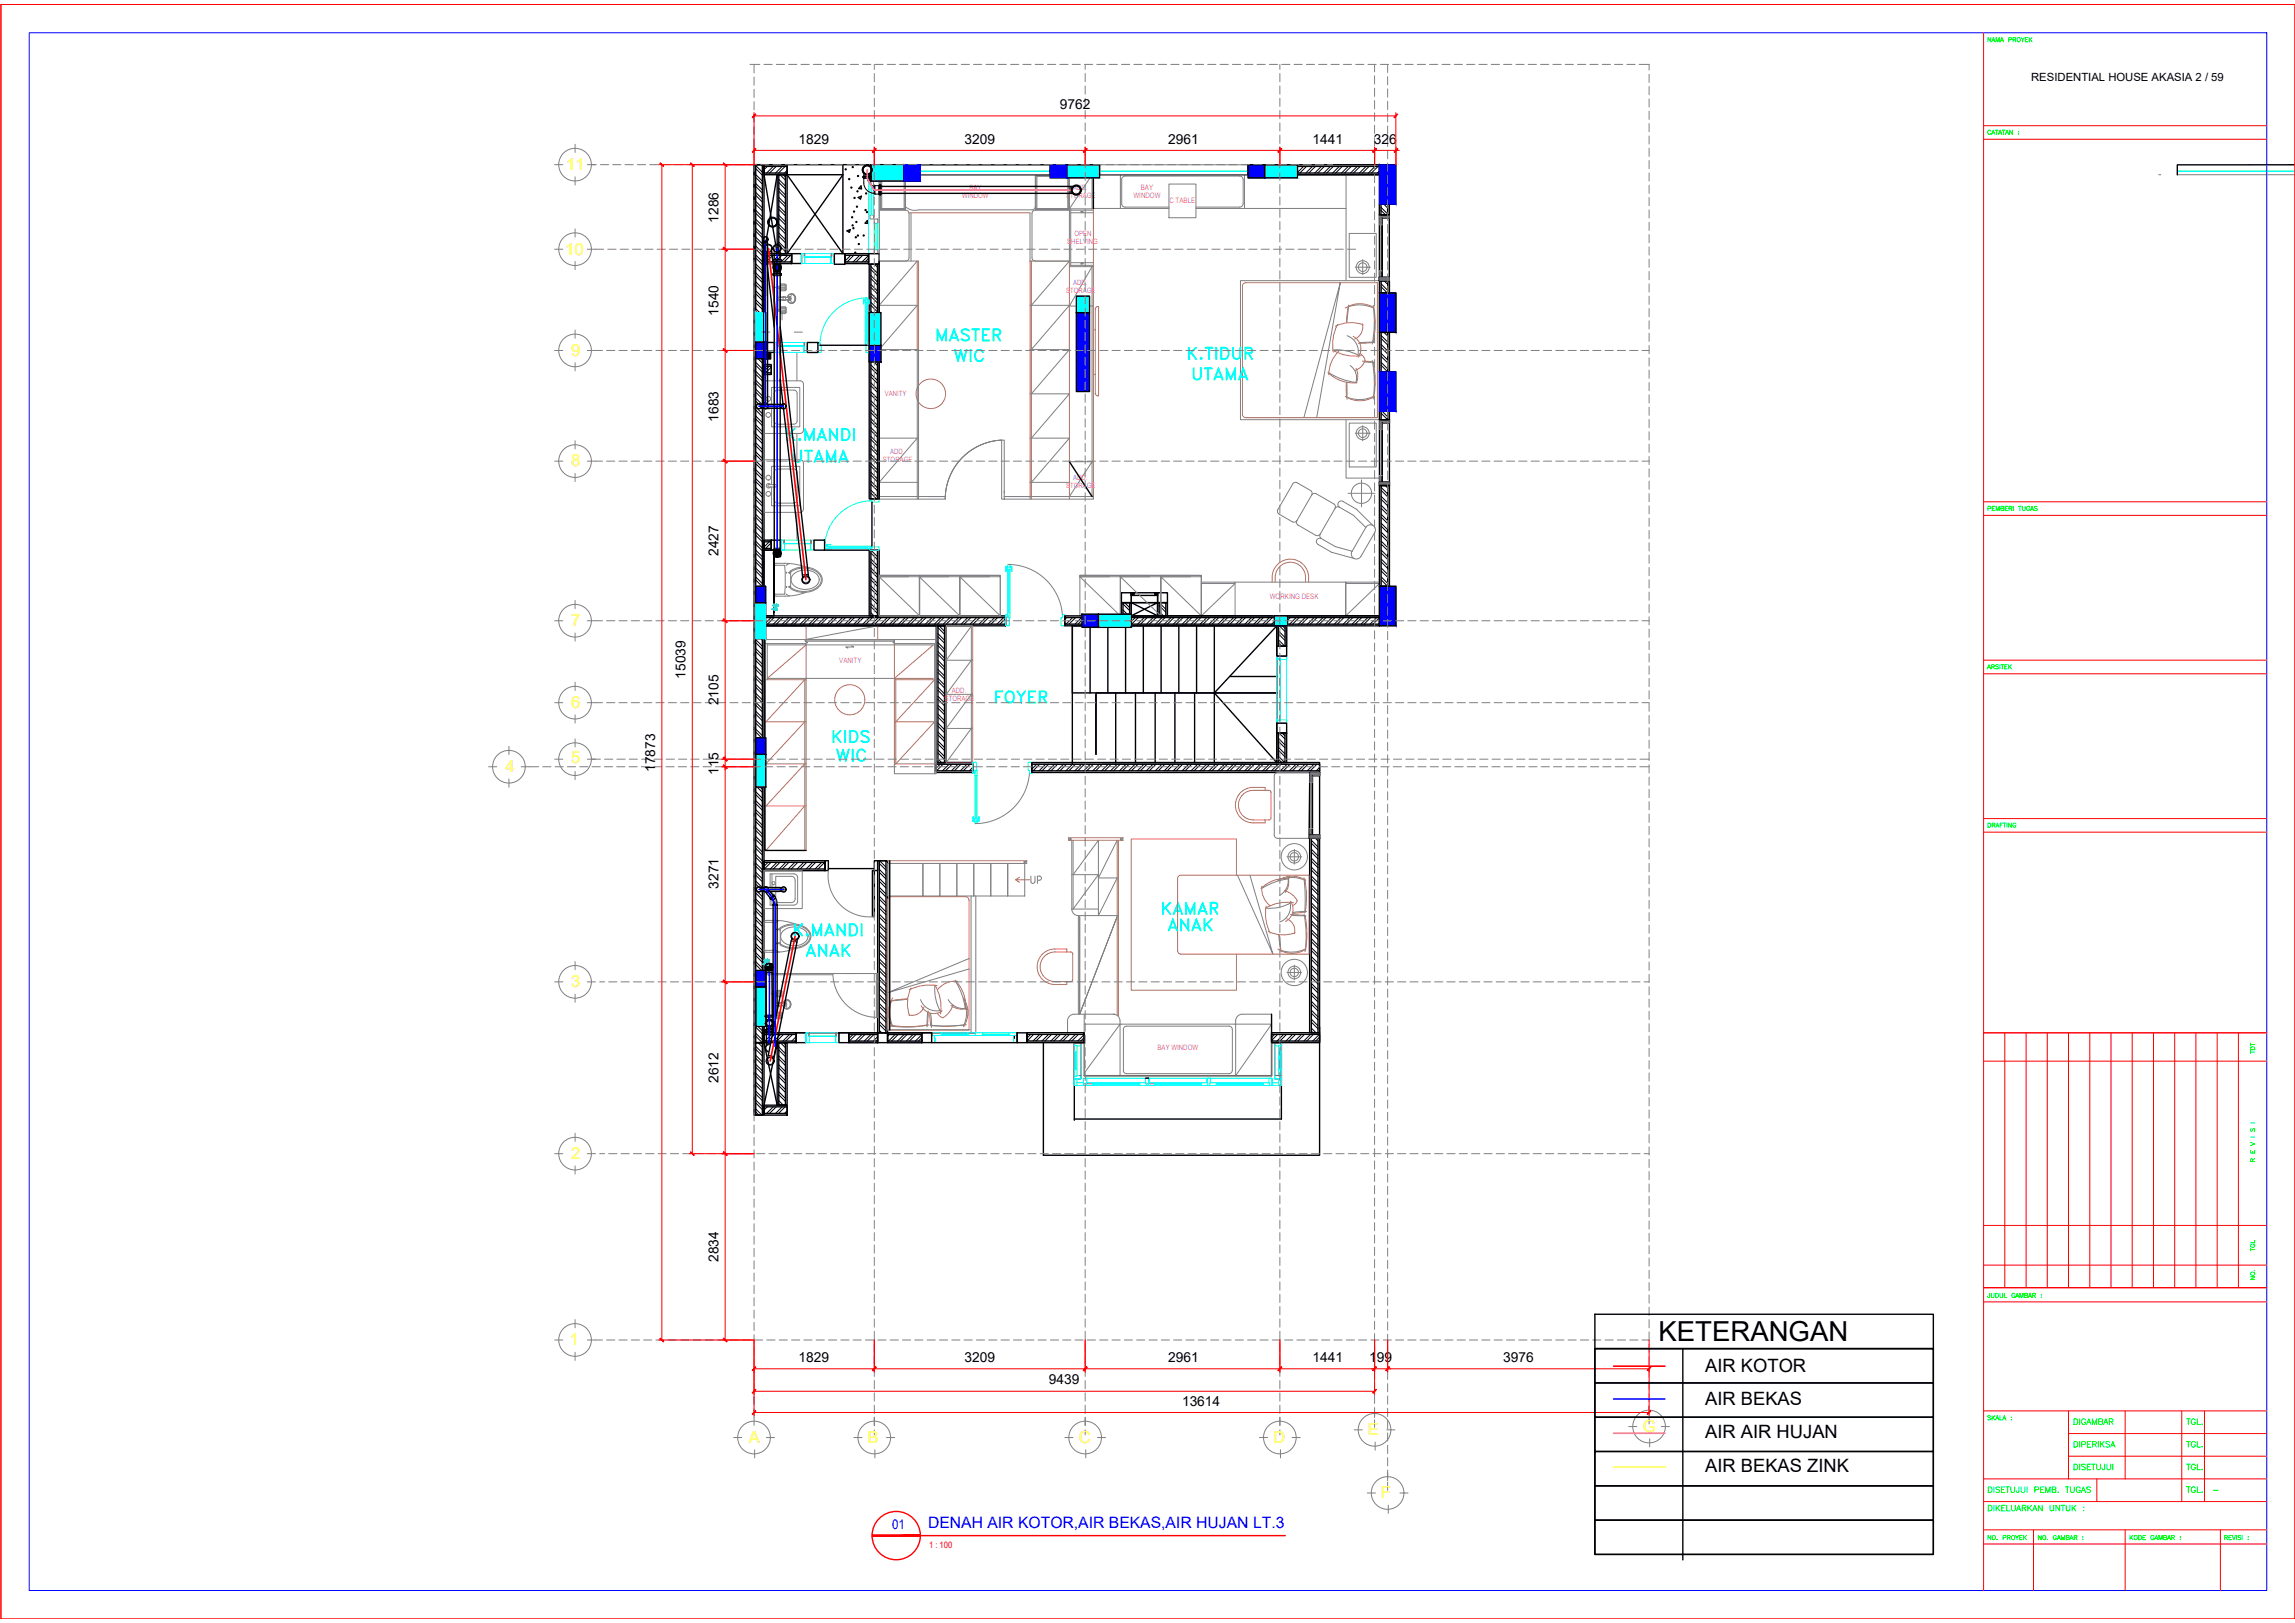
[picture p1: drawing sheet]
<svg xmlns="http://www.w3.org/2000/svg" width="420mm" height="297mm" viewBox="0 0 420 297" stroke-linecap="round" stroke-linejoin="round" font-family="sans-serif">
<defs><g id="words">
<text font-size="5.7" fill="#0ff" x="217.7" y="70.9">UTAMA</text>
<text font-size="5.7" x="146.8" y="176.4">ANAK</text>
<g font-size="5.3" fill="#808080">
<text x="170.7" y="63.5">MASTER</text>
<text x="173.9" y="67.4">WIC</text>
<text x="216.6" y="67">K.TIDUR</text>
<text x="143.2" y="81.8">K.MANDI</text>
<text x="144.3" y="85.7">UTAMA</text>
<text x="181.3" y="129.8">FOYER</text>
<text x="151.7" y="137.2">KIDS</text>
<text x="152.4" y="140.4">WIC</text>
<text x="144.6" y="172.5">K.MANDI</text>
</g>
<g font-size="5.3" fill="#0ff">
<text x="212" y="168.6">KAMAR</text>
<text x="213.1" y="171.4">ANAK</text>
</g>
<text font-size="5" x="303.6" y="245.3">KETERANGAN</text>
<text font-size="4.4" fill="#808080" x="187.7" y="163">UP</text>
<g font-size="3.4">
<text x="312.2" y="251.2">AIR KOTOR</text>
<text x="312.2" y="257.1">AIR BEKAS</text>
<text x="312.2" y="263.3">AIR AIR HUJAN</text>
<text x="312.2" y="269.5">AIR BEKAS ZINK</text>
</g>
<g font-size="3.1" fill="#ff0">
<text x="103.7" y="31.1">11</text>
<text x="103.5" y="46.6">10</text>
<text x="104.6" y="65.1">9</text>
<text x="104.6" y="85.4">8</text>
<text x="104.5" y="114.6">7</text>
<text x="104.6" y="129.6">6</text>
<text x="92.6" y="141.3">4</text>
<text x="104.6" y="139.6">5</text>
<text x="104.6" y="180.7">3</text>
<text x="104.6" y="212.1">2</text>
<text x="104.4" y="246.2">1</text>
<text x="250.4" y="262.7">E</text>
<text x="300.8" y="262.1">G</text>
<text x="137.1" y="264.1">A</text>
<text x="158.8" y="264.1">B</text>
<text x="197.5" y="264.1">C</text>
<text x="233.1" y="264.1">D</text>
<text x="252.8" y="274.2">F</text>
</g>
<text font-size="2.9" fill="#00f" x="169.9" y="279.6">DENAH AIR KOTOR,AIR BEKAS,AIR HUJAN LT.3</text>
<text font-size="2.6" fill="#0f0" x="404.3" y="274.1">-</text>
<g font-size="2.5">
<text x="194" y="20">9762</text>
<text x="146.2" y="26.3">1829</text>
<text x="176.6" y="26.3">3209</text>
<text x="213.9" y="26.3">2961</text>
<text x="240.3" y="26.3">1441</text>
<text x="251.5" y="26.3">326</text>
<text x="131.5" y="40.8" transform="rotate(-90 131.5 40.8)">1286</text>
<text x="131.5" y="57.8" transform="rotate(-90 131.5 57.8)">1540</text>
<text x="131.5" y="77.2" transform="rotate(-90 131.5 77.2)">1683</text>
<text x="131.6" y="101.8" transform="rotate(-90 131.6 101.8)">2427</text>
<text x="125.5" y="124.2" transform="rotate(-90 125.5 124.2)">15039</text>
<text x="131.5" y="129.1" transform="rotate(-90 131.5 129.1)">2105</text>
<text x="119.9" y="141.3" transform="rotate(-90 119.9 141.3)">17873</text>
<text x="131.5" y="141.8" transform="rotate(-90 131.5 141.8)">115</text>
<text x="131.5" y="162.6" transform="rotate(-90 131.5 162.6)">3271</text>
<text x="131.5" y="198.2" transform="rotate(-90 131.5 198.2)">2612</text>
<text x="131.5" y="231" transform="rotate(-90 131.5 231)">2834</text>
<text x="146.2" y="249.3">1829</text>
<text x="176.6" y="249.3">3209</text>
<text x="213.9" y="249.3">2961</text>
<text x="240.3" y="249.3">1441</text>
<text x="250.7" y="249.3">199</text>
<text x="275.2" y="249.3">3976</text>
<text x="192" y="253.4">9439</text>
<text x="216.4" y="257.3">13614</text>
</g>
<text font-size="2.5" fill="#00f" x="163.3" y="279.8">01</text>
<text font-size="2.1" x="371.9" y="14.9">RESIDENTIAL HOUSE AKASIA 2 / 59</text>
<text font-size="1.6" fill="#f00" x="170.1" y="283.4">1 : 100</text>
<g font-size="1.4" fill="#f0f">
<text x="208.9" y="34.8">BAY</text>
<text x="207.5" y="36.3">WINDOW</text>
<text x="214.1" y="37.2">C TABLE</text>
<text x="232.5" y="109.7">WORKING DESK</text>
<text x="153.7" y="121.3">VANITY</text>
<text x="172.9" y="128.3">STORAGE</text>
<text x="174.3" y="126.8">ADD.</text>
<text x="211.9" y="192.2">BAY WINDOW</text>
</g>
<g font-size="1.3" fill="#f0f">
<text x="177.5" y="34.7">BAY</text>
<text x="196.5" y="34.8">ADD.</text>
<text x="176.2" y="36.2">WINDOW</text>
<text x="195.2" y="36.3">STORAGE</text>
<text x="195.4" y="44.6">SHELVING</text>
<text x="196.7" y="43.1">OPEN</text>
<text x="195.2" y="53.6">STORAGE</text>
<text x="196.5" y="52.1">ADD.</text>
<text x="162" y="72.5">VANITY</text>
<text x="163" y="83.1">ADD.</text>
<text x="161.6" y="84.6">STORAGE</text>
<text x="195.2" y="89.3">STORAGE</text>
<text x="196.5" y="87.8">ADD.</text>
</g>
</g></defs>
<!-- layer: WALL -->
<g fill="none" stroke="#000" stroke-width=".25">
<path d="M138 30.1h1.9v160.7h-1.9zM138.4 30.1h1.2v160.7h-1.2zM139.9 30.2h4.2v1.8h-4.2zM139.9 30.5h4.2v1.2h-4.2zM142.3 32h1.8v14.4h-1.8zM142.6 32h1.2v14.4h-1.2zM159.1 32h1.9v1.2h-1.9zM159.4 32h1.2v1.2h-1.2zM237.5 30.2h15v1.8h-15zM237.5 30.5h15v1.2h-15zM252.5 37.4h1.8v1.9h-1.8zM252.8 37.4h1.2v1.9h-1.2z"/>
<path d="M139.9 46.4h5v1.8h-5zM139.9 46.7h5v1.2h-5zM154.7 46.4h4.3v1.8h-4.3zM154.7 46.7h4.3v1.2h-4.3zM159.1 48.4h1.9v42.9h-1.9zM159.4 48.4h1.2v42.9h-1.2zM252.5 51.4h1.9v2.2h-1.9zM252.8 51.4h1.3v2.2h-1.3zM139.9 66.7h1.3v1.8h-1.3zM139.9 67h1.3v1.2h-1.3zM252.5 60.8h1.9v7.2h-1.9zM252.5 75.3h1.9v1.5h-1.9z"/>
<path d="M252.8 60.8h1.3v7.2h-1.3zM252.8 75.3h1.3v1.5h-1.3zM139.9 98.9h1.3v1.8h-1.3zM139.9 99.2h1.3v1.2h-1.3zM252.5 88.9h1.9v18.4h-1.9zM252.8 88.9h1.3v18.4h-1.3zM139.9 112.7h44.2v1.8h-44.2zM139.9 113h44.2v1.2h-44.2zM159.1 100.7h1.9v12h-1.9zM159.4 100.7h1.2v12h-1.2zM171.4 114.5h1.8v25.1h-1.8zM171.7 114.5h1.2v25.1h-1.2z"/>
<path d="M194.9 112.7h57.6v1.8h-57.6zM194.9 113h57.6v1.2h-57.6zM205.3 110.3h1.8v2.1h-1.8zM205.6 110.3h1.2v2.1h-1.2zM211.9 110.3h1.8v2.4h-1.8zM212.2 110.3h1.2v2.4h-1.2zM233.8 114.5h1.8v3.8h-1.8zM234.1 114.5h1.2v3.8h-1.2zM171.4 139.6h6.7v1.8h-6.7zM171.4 139.9h6.7v1.2h-6.7zM188.9 139.6h52.7v1.8h-52.7zM188.9 139.9h52.7v1.2h-52.7z"/>
<path d="M233.7 134.2h1.9v5.4h-1.9zM234 134.2h1.2v5.4h-1.2zM139.9 157.5h11.1v1.8h-11.1zM139.9 157.8h11.1v1.2h-11.1zM160.7 157.5h1.8v31.5h-1.8zM161 157.5h1.2v31.5h-1.2zM239.8 153.4h1.8v35.6h-1.8zM240.1 153.4h1.2v35.6h-1.2zM138 190.8h1.9v13.3h-1.9zM138.4 190.8h1.2v13.3h-1.2zM139.9 189h5.9v1.8h-5.9zM139.9 189.3h5.9v1.2h-5.9z"/>
<path d="M142.3 190.8h1.8v11.5h-1.8zM142.6 190.8h1.2v11.5h-1.2zM155.4 189h5.3v1.8h-5.3zM155.4 189.3h5.3v1.2h-5.3zM162.5 189h6.3v1.8h-6.3zM162.5 189.3h6.3v1.2h-6.3zM188 189h10.5v1.8h-10.5zM188 189.3h10.5v1.2h-10.5zM232.8 189h8.8v1.8h-8.8zM232.8 189.3h8.8v1.2h-8.8zM139.9 202.3h4.2v1.8h-4.2zM139.9 202.6h4.2v1.2h-4.2z"/>
</g>
<!-- layer: HATCH -->
<g fill="none" stroke="#000" stroke-width=".18">
<path d="M138.4 30.3l1.2 1.2M138.4 31.9l1.2 1.3M138.4 33.6l1.2 1.2M138.4 35.2l1.2 1.2M138.4 36.8l1.2 1.3M138.4 38.5l1.2 1.2M138.4 30.8l1.2 1.3M138.4 32.5l1.2 1.2M138.4 34.1l1.2 1.2M138.4 35.8l1.2 1.2M138.4 37.4l1.2 1.2M138.4 39l1.2 1.2"/>
<path d="M139.3 30.1l.3 .3M139.9 30.5h.1M140.5 30.5l-.6 .6M141.6 30.5l-1.3 1.2M142.1 30.5l-1.2 1.2M142.6 34.5l1.2 1.2M142.6 39.4l1.2 1.2M142.6 33.4l1.2 1.2M142.6 38.3l1.2 1.2M142.6 39.9l1.2 1.3M142.6 36.7l1.2 1.2M142.6 35l1.2 1.2"/>
<path d="M142.6 37.7l1.2 1.3M142.6 36.1l1.2 1.2M142.6 32.8l1.2 1.3M142.8 32l1 1M143.2 30.5l-1.2 1.2M143.3 32l.5 .4M143.7 30.5l-1.2 1.2M144.1 31.2l-.5 .5M159.4 32.4l.8 .8M159.4 33l.2 .2M160.1 32l.5 .6M160.6 32h.1"/>
<path d="M237.5 30.5h.1M238.6 30.5l-1.1 1.1M239.2 30.5l-1.2 1.2M240.3 30.5l-1.2 1.2M240.8 30.5l-1.2 1.2M241.9 30.5l-1.2 1.2M242.5 30.5l-1.3 1.2M243.6 30.5l-1.3 1.2M244.1 30.5l-1.2 1.2M245.2 30.5l-1.2 1.2M245.7 30.5l-1.2 1.2M246.8 30.5l-1.2 1.2"/>
<path d="M247.4 30.5l-1.2 1.2M248.5 30.5l-1.3 1.2M249 30.5l-1.2 1.2M250.1 30.5l-1.2 1.2M250.6 30.5l-1.2 1.2M251.7 30.5l-1.2 1.2M252.3 30.5l-1.2 1.2M252.5 31.3l-.3 .4M252.8 37.9l1.2 1.3M252.8 38.5l.9 .8M253.4 37.4l.6 .7M253.9 37.4l.1 .1"/>
<path d="M138.4 40.1l1.2 1.2M138.4 41.8l1.2 1.2M138.4 43.4l1.2 1.2M138.4 45l1.2 1.2M138.4 46.7l1.2 1.2M138.4 48.3l1.2 1.2M138.4 49.9l1.2 1.3M138.4 51.6l1.2 1.2M138.4 53.2l1.2 1.2M138.4 54.8l1.2 1.3M138.4 56.5l1.2 1.2M138.4 58.1l1.2 1.2"/>
<path d="M138.4 59.8l1.2 1.2M138.4 40.7l1.2 1.2M138.4 42.3l1.2 1.2M138.4 43.9l1.2 1.3M138.4 45.6l1.2 1.2M138.4 47.2l1.2 1.2M138.4 48.8l1.2 1.3M138.4 50.5l1.2 1.2M138.4 52.1l1.2 1.2M138.4 53.8l1.2 1.2M138.4 55.4l1.2 1.2M138.4 57l1.2 1.2"/>
<path d="M138.4 58.7l1.2 1.2M140.9 46.7l-1 1.1M141.5 46.7l-1.2 1.2M142.6 46.7l-1.2 1.2M142.6 44.3l1.2 1.2M142.6 43.2l1.2 1.2M142.6 44.8l1.2 1.3M142.6 41.6l1.2 1.2M142.6 45.9l.5 .5M142.6 42.7l1.2 1.2M142.6 41l1.2 1.2M143.1 46.7l-1.2 1.2"/>
<path d="M144.2 46.7l-1.2 1.2M144.8 46.7l-1.3 1.2M144.9 47.6l-.3 .3M155.8 46.7l-1.1 1.1M156.3 46.7l-1.2 1.2M157.4 46.7l-1.2 1.2M157.9 46.7l-1.2 1.2M159 47.3l-.6 .6M159 46.7l-1.2 1.2M159.4 48.8l1.2 1.2M159.4 50.4l1.2 1.2M159.4 52.1l1.2 1.2"/>
<path d="M159.4 53.7l1.2 1.2M159.4 55.3l1.2 1.2M159.4 57l1.2 1.2M159.4 58.6l1.2 1.2M159.4 49.3l1.2 1.2M159.4 51l1.2 1.2M159.4 52.6l1.2 1.2M159.4 54.2l1.2 1.3M159.4 55.9l1.2 1.2M159.4 57.5l1.2 1.2M159.4 59.1l1.2 1.3M160.1 48.4l.5 .5"/>
<path d="M252.8 51.9l1.3 1.3M252.8 53.6h.1M252.8 52.5l1.2 1.1M253.4 51.4l.7 .7M253.9 51.4l.2 .1M138.4 61.4l1.2 1.2M138.4 63l1.2 1.3M138.4 64.7l1.2 1.2M138.4 66.3l1.2 1.2M138.4 68l1.2 1.2M138.4 69.6l1.2 1.2M138.4 71.2l1.2 1.2"/>
<path d="M138.4 72.9l1.2 1.2M138.4 74.5l1.2 1.2M138.4 76.1l1.2 1.3M138.4 77.8l1.2 1.2M138.4 79.4l1.2 1.2M138.4 60.3l1.2 1.2M138.4 62l1.2 1.2M138.4 63.6l1.2 1.2M138.4 65.2l1.2 1.2M138.4 66.9l1.2 1.2M138.4 68.5l1.2 1.2M138.4 70.1l1.2 1.2"/>
<path d="M138.4 71.8l1.2 1.2M138.4 73.4l1.2 1.2M138.4 75l1.2 1.3M138.4 76.7l1.2 1.2M138.4 78.3l1.2 1.2M138.4 80l1.2 1.2M140.8 67l-.9 1M141.2 67.2l-1 1M159.4 73.3l1.2 1.2M159.4 72.2l1.2 1.3M159.4 60.2l1.2 1.3M159.4 61.9l1.2 1.2"/>
<path d="M159.4 63.5l1.2 1.2M159.4 65.1l1.2 1.3M159.4 66.8l1.2 1.2M159.4 68.4l1.2 1.2M159.4 70.1l1.2 1.2M159.4 71.7l1.2 1.2M159.4 75l1.2 1.2M159.4 76.6l1.2 1.2M159.4 78.2l1.2 1.3M159.4 79.9l1.2 1.2M159.4 60.8l1.2 1.2M159.4 62.4l1.2 1.2"/>
<path d="M159.4 64.1l1.2 1.2M159.4 65.7l1.2 1.2M159.4 67.3l1.2 1.2M159.4 69l1.2 1.2M159.4 70.6l1.2 1.2M159.4 73.9l1.2 1.2M159.4 75.5l1.2 1.2M159.4 77.2l1.2 1.2M159.4 78.8l1.2 1.2M252.8 61.4l1.3 1.2M252.8 63l1.3 1.2M252.8 64.7l1.3 1.2"/>
<path d="M252.8 66.3l1.3 1.2M252.8 67.9l.2 .1M252.8 61.9l1.3 1.3M252.8 63.6l1.3 1.2M252.8 65.2l1.3 1.2M252.8 66.9l1.2 1.1M252.8 76.7l.2 .1M252.8 75.6l1.2 1.2M253 75.3l1.1 1M253.4 60.8l.7 .7M253.9 60.8l.2 .2M138.4 81l1.2 1.3"/>
<path d="M138.4 82.7l1.2 1.2M138.4 84.3l1.2 1.2M138.4 86l1.2 1.2M138.4 87.6l1.2 1.2M138.4 89.2l1.2 1.2M138.4 90.9l1.2 1.2M138.4 92.5l1.2 1.2M138.4 94.1l1.2 1.3M138.4 95.8l1.2 1.2M138.4 97.4l1.2 1.2M138.4 99.1l1.2 1.2M138.4 81.6l1.2 1.2"/>
<path d="M138.4 83.2l1.2 1.2M138.4 84.9l1.2 1.2M138.4 86.5l1.2 1.2M138.4 88.1l1.2 1.3M138.4 89.8l1.2 1.2M138.4 91.4l1.2 1.2M138.4 93.1l1.2 1.2M138.4 94.7l1.2 1.2M138.4 96.3l1.2 1.2M138.4 98l1.2 1.2M138.4 99.6l1.2 1.2M140.8 99.2l-.9 .9"/>
<path d="M141.2 99.3l-1 1.1M159.4 82.1l1.2 1.2M159.4 87l1.2 1.2M159.4 81.5l1.2 1.2M159.4 83.2l1.2 1.2M159.4 84.8l1.2 1.2M159.4 86.4l1.2 1.2M159.4 88.1l1.2 1.2M159.4 89.7l1.2 1.2M159.4 80.4l1.2 1.2M159.4 83.7l1.2 1.2M159.4 85.3l1.2 1.3"/>
<path d="M159.4 88.6l1.2 1.2M159.4 90.3l1.1 1M252.8 89.2l1.3 1.2M252.8 90.8l1.3 1.2M252.8 92.5l1.3 1.2M252.8 94.1l1.3 1.2M252.8 95.7l1.3 1.3M252.8 97.4l1.3 1.2M252.8 99l1.3 1.2M252.8 89.7l1.3 1.2M252.8 91.4l1.3 1.2M252.8 93l1.3 1.2"/>
<path d="M252.8 94.6l1.3 1.3M252.8 96.3l1.3 1.2M252.8 97.9l1.3 1.2M252.8 99.6l1.3 1.2M253.6 88.9l.5 .4M138.4 102.3l1.2 1.2M138.4 100.7l1.2 1.2M138.4 104l1.2 1.2M138.4 105.6l1.2 1.2M138.4 107.2l1.2 1.3M138.4 108.9l1.2 1.2M138.4 110.5l1.2 1.2"/>
<path d="M138.4 112.1l1.2 1.3M138.4 113.8l1.2 1.2M138.4 115.4l1.2 1.2M138.4 117.1l1.2 1.2M138.4 118.7l1.2 1.2M138.4 101.2l1.2 1.3M138.4 102.9l1.2 1.2M138.4 104.5l1.2 1.2M138.4 106.1l1.2 1.3M138.4 107.8l1.2 1.2M138.4 109.4l1.2 1.2M138.4 111.1l1.2 1.2"/>
<path d="M138.4 112.7l1.2 1.2M138.4 114.3l1.2 1.2M138.4 116l1.2 1.2M138.4 117.6l1.2 1.2M138.4 119.2l1.2 1.3M140.1 113l-.2 .2M141.2 113l-1.2 1.2M141.7 113l-1.2 1.2M142.8 113l-1.2 1.2M143.4 113l-1.3 1.2M144.4 113l-1.2 1.2M145 113l-1.2 1.2"/>
<path d="M146.1 113l-1.2 1.2M146.6 113l-1.2 1.2M147.7 113l-1.2 1.2M148.3 113l-1.3 1.2M149.4 113l-1.3 1.2M149.9 113l-1.2 1.2M151 113l-1.2 1.2M151.5 113l-1.2 1.2M152.6 113l-1.2 1.2M153.2 113l-1.2 1.2M154.3 113l-1.3 1.2M154.8 113l-1.2 1.2"/>
<path d="M155.9 113l-1.2 1.2M156.4 113l-1.2 1.2M157.5 113l-1.2 1.2M158.1 113l-1.2 1.2M159.2 113l-1.2 1.2M159.4 102.3l1.2 1.2M159.4 103.9l1.2 1.3M159.4 105.6l1.2 1.2M159.4 107.2l1.2 1.2M159.4 108.9l1.2 1.2M159.4 110.5l1.2 1.2M159.4 112.1l.6 .6"/>
<path d="M159.4 101.2l1.2 1.2M159.4 102.9l1.2 1.2M159.4 104.5l1.2 1.2M159.4 106.1l1.2 1.2M159.4 107.8l1.2 1.2M159.4 109.4l1.2 1.2M159.4 111l1.2 1.3M159.4 112.7h.1M159.4 100.7l1.2 1.2M159.7 113l-1.2 1.2M160.5 100.7l.1 .1M160.8 113l-1.2 1.2"/>
<path d="M161.4 113l-1.3 1.2M162.4 113l-1.2 1.2M163 113l-1.2 1.2M164.1 113l-1.2 1.2M164.6 113l-1.2 1.2M165.7 113l-1.2 1.2M166.3 113l-1.3 1.2M167.4 113l-1.3 1.2M167.9 113l-1.2 1.2M169 113l-1.2 1.2M169.5 113l-1.2 1.2M170.6 113l-1.2 1.2"/>
<path d="M171.2 113l-1.2 1.2M171.7 116l1.2 1.2M171.7 117.6l1.2 1.2M171.7 119.2l1.2 1.3M171.7 114.9l1.2 1.2M171.7 116.5l1.2 1.2M171.7 118.1l1.2 1.3M171.7 119.8l1.2 1.2M171.9 114.5l1 1M172.3 113l-1.2 1.2M172.8 113l-1.2 1.2M173.9 113l-1.2 1.2"/>
<path d="M174.5 113l-1.3 1.2M175.5 113l-1.2 1.2M176.1 113l-1.2 1.2M177.2 113l-1.2 1.2M177.7 113l-1.2 1.2M178.8 113l-1.2 1.2M179.4 113l-1.3 1.2M180.5 113l-1.3 1.2M181 113l-1.2 1.2M182.1 113l-1.2 1.2M182.6 113l-1.2 1.2M183.7 113l-1.2 1.2"/>
<path d="M184.1 113.2l-1 1M195.3 113l-.4 .4M196.4 113l-1.2 1.2M196.9 113l-1.2 1.2M198 113l-1.2 1.2M198.6 113l-1.3 1.2M199.7 113l-1.3 1.2M200.2 113l-1.2 1.2M201.3 113l-1.2 1.2M201.8 113l-1.2 1.2M202.9 113l-1.2 1.2M203.5 113l-1.2 1.2"/>
<path d="M204.6 113l-1.3 1.2M205.1 113l-1.2 1.2M205.6 111.6l.8 .8M205.6 110.5l1.2 1.3M205.6 112.2l.2 .2M205.9 110.3l.9 .9M206.2 113l-1.2 1.2M206.7 113l-1.2 1.2M207.8 113l-1.2 1.2M208.4 113l-1.2 1.2M209.5 113l-1.2 1.2M210 113l-1.2 1.2"/>
<path d="M211.1 113l-1.2 1.2M211.7 113l-1.3 1.2M212.2 110.3l1.2 1.2M212.2 111.9l.8 .8M212.2 110.8l1.2 1.3M212.2 112.5l.2 .2M212.7 113l-1.2 1.2M213.3 113l-1.2 1.2M213.3 110.3l.1 .1M214.4 113l-1.2 1.2M214.9 113l-1.2 1.2M216 113l-1.2 1.2"/>
<path d="M216.6 113l-1.3 1.2M217.7 113l-1.3 1.2M218.2 113l-1.2 1.2M219.3 113l-1.2 1.2M219.8 113l-1.2 1.2M220.9 113l-1.2 1.2M221.5 113l-1.2 1.2M222.6 113l-1.2 1.2M223.1 113l-1.2 1.2M224.2 113l-1.2 1.2M224.8 113l-1.3 1.2M225.8 113l-1.2 1.2"/>
<path d="M226.4 113l-1.2 1.2M227.5 113l-1.2 1.2M228 113l-1.2 1.2M229.1 113l-1.2 1.2M229.7 113l-1.2 1.2M230.8 113l-1.3 1.2M231.3 113l-1.2 1.2M232.4 113l-1.2 1.2M232.9 113l-1.2 1.2M234 113l-1.2 1.2M234.1 115.5l1.2 1.2M234.1 117.1l1.1 1.2"/>
<path d="M234.1 116l1.2 1.2M234.1 117.7l.6 .6M234.2 114.5l1.1 1.1M234.6 113l-1.2 1.2M234.8 114.5l.5 .5M235.7 113l-1.2 1.2M236.2 113l-1.2 1.2M237.3 113l-1.2 1.2M237.8 113l-1.2 1.2M238.9 113l-1.2 1.2M239.5 113l-1.2 1.2M240.6 113l-1.2 1.2"/>
<path d="M241.1 113l-1.2 1.2M242.2 113l-1.2 1.2M242.8 113l-1.3 1.2M243.9 113l-1.3 1.2M244.4 113l-1.2 1.2M245.5 113l-1.2 1.2M246 113l-1.2 1.2M247.1 113l-1.2 1.2M247.7 113l-1.2 1.2M248.8 113l-1.3 1.2M249.3 113l-1.2 1.2M250.4 113l-1.2 1.2"/>
<path d="M250.9 113l-1.2 1.2M252 113l-1.2 1.2M252.5 113.1l-1.1 1.1M252.5 114.1v.1M252.8 100.7l1.3 1.2M252.8 102.3l1.3 1.2M252.8 103.9l1.3 1.2M252.8 105.6l1.3 1.2M252.8 107.2l.2 .1M252.8 101.2l1.3 1.2M252.8 102.8l1.3 1.3M252.8 104.5l1.3 1.2"/>
<path d="M252.8 106.1l1.2 1.2M138.4 120.3l1.2 1.2M138.4 122l1.2 1.2M138.4 123.6l1.2 1.2M138.4 125.3l1.2 1.2M138.4 126.9l1.2 1.2M138.4 128.5l1.2 1.2M138.4 130.2l1.2 1.2M138.4 131.8l1.2 1.2M138.4 133.4l1.2 1.2M138.4 135.1l1.2 1.2M138.4 136.7l1.2 1.2"/>
<path d="M138.4 138.3l1.2 1.3M138.4 140l1.2 1.2M138.4 120.9l1.2 1.2M138.4 122.5l1.2 1.2M138.4 124.1l1.2 1.3M138.4 125.8l1.2 1.2M138.4 127.4l1.2 1.2M138.4 129.1l1.2 1.2M138.4 130.7l1.2 1.2M138.4 132.3l1.2 1.3M138.4 134l1.2 1.2M138.4 135.6l1.2 1.2"/>
<path d="M138.4 137.3l1.2 1.2M138.4 138.9l1.2 1.2M171.7 120.9l1.2 1.2M171.7 122.5l1.2 1.2M171.7 124.1l1.2 1.3M171.7 125.8l1.2 1.2M171.7 127.4l1.2 1.2M171.7 129.1l1.2 1.2M171.7 130.7l1.2 1.2M171.7 132.3l1.2 1.2M171.7 134l1.2 1.2M171.7 135.6l1.2 1.2"/>
<path d="M171.7 137.2l1.2 1.3M171.7 138.9l.7 .7M171.7 121.4l1.2 1.2M171.7 123.1l1.2 1.2M171.7 124.7l1.2 1.2M171.7 126.3l1.2 1.2M171.7 128l1.2 1.2M171.7 129.6l1.2 1.2M171.7 131.2l1.2 1.3M171.7 132.9l1.2 1.2M171.7 134.5l1.2 1.2M171.7 136.2l1.2 1.2"/>
<path d="M171.7 137.8l1.2 1.2M171.7 139.4l.2 .2M172.1 139.9l-.7 .7M172.7 139.9l-1.2 1.2M173.8 139.9l-1.3 1.2M174.3 139.9l-1.2 1.2M175.4 139.9l-1.2 1.2M175.9 139.9l-1.2 1.2M177 139.9l-1.2 1.2M177.6 139.9l-1.2 1.2M189.8 139.9l-.9 .9M190.3 139.9l-1.2 1.2"/>
<path d="M191.4 139.9l-1.2 1.2M192 139.9l-1.2 1.2M193.1 139.9l-1.2 1.2M193.6 139.9l-1.2 1.2M194.7 139.9l-1.2 1.2M195.3 139.9l-1.3 1.2M196.4 139.9l-1.3 1.2M196.9 139.9l-1.2 1.2M198 139.9l-1.2 1.2M198.5 139.9l-1.2 1.2M199.6 139.9l-1.2 1.2M200.2 139.9l-1.2 1.2"/>
<path d="M201.3 139.9l-1.3 1.2M201.8 139.9l-1.2 1.2M202.9 139.9l-1.2 1.2M203.4 139.9l-1.2 1.2M204.5 139.9l-1.2 1.2M205.1 139.9l-1.2 1.2M206.2 139.9l-1.2 1.2M206.7 139.9l-1.2 1.2M207.8 139.9l-1.2 1.2M208.4 139.9l-1.3 1.2M209.4 139.9l-1.2 1.2M210 139.9l-1.2 1.2"/>
<path d="M211.1 139.9l-1.2 1.2M211.6 139.9l-1.2 1.2M212.7 139.9l-1.2 1.2M213.3 139.9l-1.3 1.2M214.4 139.9l-1.3 1.2M214.9 139.9l-1.2 1.2M216 139.9l-1.2 1.2M216.5 139.9l-1.2 1.2M217.6 139.9l-1.2 1.2M218.2 139.9l-1.2 1.2M219.3 139.9l-1.3 1.2M219.8 139.9l-1.2 1.2"/>
<path d="M220.9 139.9l-1.2 1.2M221.4 139.9l-1.2 1.2M222.5 139.9l-1.2 1.2M223.1 139.9l-1.2 1.2M224.2 139.9l-1.2 1.2M224.7 139.9l-1.2 1.2M225.8 139.9l-1.2 1.2M226.4 139.9l-1.3 1.2M227.4 139.9l-1.2 1.2M228 139.9l-1.2 1.2M229.1 139.9l-1.2 1.2M229.6 139.9l-1.2 1.2"/>
<path d="M230.7 139.9l-1.2 1.2M231.3 139.9l-1.2 1.2M232.4 139.9l-1.2 1.2M232.9 139.9l-1.2 1.2M234 139.9l-1.2 1.2M234 135.1l1.2 1.2M234 136.8l1.2 1.2M234 138.4l1.2 1.2M234 135.7l1.2 1.2M234 137.3l1.2 1.2M234 138.9l.7 .7M234.2 134.2l1 1"/>
<path d="M234.5 139.9l-1.2 1.2M234.7 134.2l.5 .5M235.6 139.9l-1.2 1.2M236.2 139.9l-1.2 1.2M237.3 139.9l-1.2 1.2M237.8 139.9l-1.2 1.2M238.9 139.9l-1.2 1.2M239.5 139.9l-1.3 1.2M240.5 139.9l-1.2 1.2M241.1 139.9l-1.2 1.2M138.4 141.6l1.2 1.2M138.4 143.3l1.2 1.2"/>
<path d="M138.4 144.9l1.2 1.2M138.4 146.5l1.2 1.2M138.4 148.2l1.2 1.2M138.4 149.8l1.2 1.2M138.4 151.4l1.2 1.3M138.4 153.1l1.2 1.2M138.4 154.7l1.2 1.2M138.4 156.3l1.2 1.3M138.4 158l1.2 1.2M138.4 159.6l1.2 1.2M138.4 140.5l1.2 1.2M138.4 142.2l1.2 1.2"/>
<path d="M138.4 143.8l1.2 1.2M138.4 145.4l1.2 1.2M138.4 147.1l1.2 1.2M138.4 148.7l1.2 1.2M138.4 150.3l1.2 1.3M138.4 152l1.2 1.2M138.4 153.6l1.2 1.2M138.4 155.3l1.2 1.2M138.4 156.9l1.2 1.2M138.4 158.5l1.2 1.2M140.6 157.8l-.7 .8M141.1 157.8l-1.2 1.2"/>
<path d="M142.2 157.8l-1.2 1.2M142.8 157.8l-1.2 1.2M143.9 157.8l-1.2 1.2M144.4 157.8l-1.2 1.2M145.5 157.8l-1.2 1.2M146.1 157.8l-1.3 1.2M147.2 157.8l-1.3 1.2M147.7 157.8l-1.2 1.2M148.8 157.8l-1.2 1.2M149.3 157.8l-1.2 1.2M150.4 157.8l-1.2 1.2M151 157.8l-1.2 1.2"/>
<path d="M151 158.8l-.2 .2M161 159.1l1.2 1.2M161 158l1.2 1.2M161 159.7l1.2 1.2M161 157.5l1.2 1.2M162.1 157.5l.1 .1M178.1 141l-.1 .1M178.1 140.5l-.6 .6M240.1 153.8l1.2 1.2M240.1 155.4l1.2 1.2M240.1 157.1l1.2 1.2M240.1 158.7l1.2 1.2"/>
<path d="M240.1 154.3l1.2 1.2M240.1 156l1.2 1.2M240.1 157.6l1.2 1.2M240.1 159.2l1.2 1.3M240.8 153.4l.5 .5M241.6 141l-.1 .1M241.6 140.5l-.6 .6M138.4 161.3l1.2 1.2M138.4 162.9l1.2 1.2M138.4 164.5l1.2 1.3M138.4 166.2l1.2 1.2M138.4 167.8l1.2 1.2"/>
<path d="M138.4 169.4l1.2 1.3M138.4 171.1l1.2 1.2M138.4 172.7l1.2 1.2M138.4 174.4l1.2 1.2M138.4 176l1.2 1.2M138.4 177.6l1.2 1.2M138.4 179.3l1.2 1.2M138.4 160.2l1.2 1.2M138.4 161.8l1.2 1.2M138.4 163.4l1.2 1.3M138.4 165.1l1.2 1.2M138.4 166.7l1.2 1.2"/>
<path d="M138.4 168.4l1.2 1.2M138.4 170l1.2 1.2M138.4 171.6l1.2 1.2M138.4 173.3l1.2 1.2M138.4 174.9l1.2 1.2M138.4 176.5l1.2 1.3M138.4 178.2l1.2 1.2M138.4 179.8l1.2 1.2M161 160.8l1.2 1.2M161 162.4l1.2 1.2M161 164l1.2 1.2M161 165.7l1.2 1.2"/>
<path d="M161 167.3l1.2 1.2M161 168.9l1.2 1.3M161 170.6l1.2 1.2M161 172.2l1.2 1.2M161 173.8l1.2 1.3M161 175.5l1.2 1.2M161 177.1l1.2 1.2M161 178.8l1.2 1.2M161 161.3l1.2 1.2M161 162.9l1.2 1.3M161 164.6l1.2 1.2M161 166.2l1.2 1.2"/>
<path d="M161 167.8l1.2 1.3M161 169.5l1.2 1.2M161 171.1l1.2 1.2M161 172.8l1.2 1.2M161 174.4l1.2 1.2M161 176l1.2 1.2M161 177.7l1.2 1.2M161 179.3l1.2 1.2M240.1 160.3l1.2 1.2M240.1 162l1.2 1.2M240.1 163.6l1.2 1.2M240.1 165.2l1.2 1.3"/>
<path d="M240.1 166.9l1.2 1.2M240.1 168.5l1.2 1.2M240.1 170.2l1.2 1.2M240.1 171.8l1.2 1.2M240.1 173.4l1.2 1.2M240.1 175.1l1.2 1.2M240.1 176.7l1.2 1.2M240.1 178.3l1.2 1.3M240.1 180l1.2 1.2M240.1 160.9l1.2 1.2M240.1 162.5l1.2 1.2M240.1 164.1l1.2 1.3"/>
<path d="M240.1 165.8l1.2 1.2M240.1 167.4l1.2 1.2M240.1 169.1l1.2 1.2M240.1 170.7l1.2 1.2M240.1 172.3l1.2 1.3M240.1 174l1.2 1.2M240.1 175.6l1.2 1.2M240.1 177.2l1.2 1.3M240.1 178.9l1.2 1.2M138.4 180.9l1.2 1.2M138.4 182.5l1.2 1.3M138.4 184.2l1.2 1.2"/>
<path d="M138.4 185.8l1.2 1.2M138.4 187.4l1.2 1.3M138.4 189.1l1.2 1.2M138.4 190.7l.1 .1M138.4 181.4l1.2 1.3M138.4 183.1l1.2 1.2M138.4 184.7l1.2 1.2M138.4 186.4l1.2 1.2M138.4 188l1.2 1.2M138.4 189.6l1.2 1.2M138.4 191.5l1.2 1.2M138.4 193.1l1.2 1.2"/>
<path d="M138.4 194.8l1.2 1.2M138.4 196.4l1.2 1.2M138.4 198l1.2 1.3M138.4 199.7l1.2 1.2M138.4 192l1.2 1.3M138.4 193.7l1.2 1.2M138.4 195.3l1.2 1.2M138.4 197l1.2 1.2M138.4 198.6l1.2 1.2M138.8 190.8l.8 .8M139.3 190.8l.3 .3M140.2 189.3l-.3 .3"/>
<path d="M141.3 189.3l-1.3 1.2M141.8 189.3l-1.2 1.2M142.6 198.7l1.2 1.2M142.6 197.1l1.2 1.2M142.6 195.4l1.2 1.3M142.6 193.8l1.2 1.2M142.6 192.2l1.2 1.2M142.6 199.8l1.2 1.2M142.6 198.2l1.2 1.2M142.6 196.5l1.2 1.3M142.6 194.9l1.2 1.2M142.6 193.3l1.2 1.2"/>
<path d="M142.6 191.6l1.2 1.2M142.9 190.8l.9 1M142.9 189.3l-1.2 1.2M143.4 190.8l.4 .4M143.4 189.3l-1.2 1.2M144.5 189.3l-1.2 1.2M145.1 189.3l-1.2 1.2M145.8 190.3l-.3 .2M145.8 189.7l-.9 .8M156.2 189.3l-.8 .8M156.7 189.3l-1.2 1.2M157.8 189.3l-1.2 1.2"/>
<path d="M158.3 189.3l-1.2 1.2M159.4 189.3l-1.2 1.2M160 189.3l-1.2 1.2M160.7 189.7l-.8 .8M160.7 190.3l-.3 .2M161 180.4l1.2 1.2M161 182l1.2 1.2M161 183.7l1.2 1.2M161 185.3l1.2 1.2M161 186.9l1.2 1.3M161 188.6l.4 .4M161 180.9l1.2 1.3"/>
<path d="M161 182.6l1.2 1.2M161 184.2l1.2 1.2M161 185.9l1.2 1.2M161 187.5l1.2 1.2M162.8 189.3l-.3 .3M163.9 189.3l-1.2 1.2M164.4 189.3l-1.2 1.2M165.5 189.3l-1.2 1.2M166.1 189.3l-1.3 1.2M167.2 189.3l-1.3 1.2M167.7 189.3l-1.2 1.2M168.8 189.9l-.7 .6"/>
<path d="M168.8 189.4l-1.2 1.1M188.7 189.3l-.7 .7M189.2 189.3l-1.2 1.2M190.3 189.3l-1.2 1.2M190.9 189.3l-1.2 1.2M192 189.3l-1.2 1.2M192.5 189.3l-1.2 1.2M193.6 189.3l-1.2 1.2M194.2 189.3l-1.3 1.2M195.3 189.3l-1.3 1.2M195.8 189.3l-1.2 1.2M196.9 189.3l-1.2 1.2"/>
<path d="M197.4 189.3l-1.2 1.2M198.5 189.9l-.6 .6M198.5 189.3l-1.2 1.2M233.4 189.3l-.6 .6M233.9 189.3l-1.1 1.1M235 189.3l-1.2 1.2M235.5 189.3l-1.2 1.2M236.6 189.3l-1.2 1.2M237.2 189.3l-1.2 1.2M238.3 189.3l-1.2 1.2M238.8 189.3l-1.2 1.2M239.9 189.3l-1.2 1.2"/>
<path d="M240.1 181.6l1.2 1.2M240.1 183.2l1.2 1.3M240.1 184.9l1.2 1.2M240.1 186.5l1.2 1.2M240.1 188.2l.8 .8M240.1 180.5l1.2 1.2M240.1 182.2l1.2 1.2M240.1 183.8l1.2 1.2M240.1 185.4l1.2 1.2M240.1 187.1l1.2 1.2M240.1 188.7l.3 .3M240.5 189.3l-1.3 1.2"/>
<path d="M241.5 189.3l-1.2 1.2M241.6 189.8l-.7 .7M138.4 201.3l1.2 1.2M138.4 203l1.1 1.1M138.4 200.2l1.2 1.2M138.4 201.9l1.2 1.2M138.4 203.5l.5 .6M139.9 202.6h.1M140.5 202.6l-.6 .6M141.6 202.6l-1.3 1.2M142.1 202.6l-1.2 1.2M142.6 202l.3 .3"/>
<path d="M142.6 200.4l1.2 1.2M142.6 201.5l.8 .8M143.2 202.6l-1.2 1.2M143.7 202.6l-1.2 1.2M144.1 203.3l-.5 .5"/>
</g>
<!-- layer: 0 -->
<g fill="none" stroke="#000" stroke-width=".25">
<path d="M139.9 32l2.4 14.4M142.3 32l-2.4 14.4M154.3 30.2v16.2l-10.2-14.4h10.2l-10.2 14.4M159 33.2h2M159.1 30.1h-21.1v17.4M159.5 30.1h6v3h-6zM161.3 34.1h35.1M161.3 35.4h35.1M162.7 32h37.5M165.5 30.1h3v3h-3zM192.3 32v-1.8h-23.8v1.8M192.3 30.2h3v2.4h-3z"/>
<path d="M195.3 30.2h6v2.4h-6zM201.3 30.2v1.8M228.5 30.2h3v2.4h-3zM228.5 30.2v1.8M231.5 30.2h6v2.4h-6zM252.5 32h-52.3v6.1M252.5 39.3h1.8v.6h-1.8zM252.5 30.2h3.1v7.2h-3.1zM252.5 39.9v11.5M253 39.9v10.9M254.3 39.3v11.5M420.2 30.2h-21.6v1.8"/>
<path d="M138.4 57.2h1.8v5.4h-1.8zM139.8 44.4v29.3M139.9 48.2v14.5M140.2 46l1.5 13.9M140.5 44.5v29.2M141.3 45.9l.4 4.3M141.7 46.4v1.1M141.7 50.1v.2M141.7 50.5v50.2M142.8 46.4v1.1M142.8 59.8l5.2 45.7M142.8 50.1v.2"/>
<path d="M142.8 50.5v50.2M144.9 46.4h1.8v1.8h-1.8zM152.7 46.4h2v2h-2zM159 46.4h2v2h-2zM159.1 57.2h2.2v6h-2.2zM161 47.8v43.6M197.1 57.2h2.4v14.5h-2.4zM197.1 54.2h2.4v3h-2.4zM252.5 50.8h1.8v.6h-1.8zM252.5 53.6h3.1v7.2h-3.1zM138.4 62.6h1.8v3h-1.8zM139.6 74h3.2"/>
<path d="M139.6 74.7h3.2M140 62.7h1.8v1.8h-1.8zM142.8 69.4l4.1 36.2M147.8 62.7h1.9v1.8h-1.9zM150.1 63.2h8.7M159.1 63.2h2.2v3h-2.2zM252.5 68h3.1v7.3h-3.1zM252.6 77.4v11.5M252.6 76.8h1.8v.6h-1.8zM253 77.4v10.9M254.4 76.8v11.5M141.2 98.9h1.8v1.8h-1.8z"/>
<path d="M149 98.9h2v1.8h-2zM159.6 91.9v8.1M195.8 84.5l4.1 6.4M252.6 88.3h1.8v.6h-1.8zM138.4 107.3h1.8v3h-1.8zM138.4 110.3h1.8v6.6h-1.8zM141.7 100.7h-1.8v12h1.8v-12v11.4M151 100.7h8.1M171.4 114.5h-31.4v41.1h7.6M198.1 112.4h3v2.4h-3zM198.7 112.7h53.8M199.6 114.5v12.3"/>
<path d="M201.1 112.4h6v2.4h-6zM202.8 114.5v12.3M205.3 108.5h1.8v1.8h-1.8zM206.1 114.5v12.3M207.1 108.5h.5v.5h-.5v-.5h4.8v1.8h-4.8zM207.1 110.3l4.8 2.4M207.1 108.5l.5 .5h3.8l.5-.5M207.6 108.5l-.5 .5M209.3 114.5v12.3M211.4 108.5h.5v.5h-.5zM211.4 108.5l.5 .5M211.9 110.3l-4.8 2.4v-2.4h4.8v2.4h-4.8"/>
<path d="M211.9 108.5h1.8v1.8h-1.8zM212.6 114.5v12.3M215.8 114.5v12.3M219.1 114.5v12.3M222.3 114.5v25.1M233.3 112.7h2.4v1.8h-2.4zM233.8 118.3h1.8v1.8h-1.8zM233.8 114.5h-37.5v25.4M233.8 114.5v25.1M233.8 114.5l-11.5 12.3 11.5 12.8M252.5 107.3h3.1v7.2h-3.1zM138.4 135h1.8v3h-1.8z"/>
<path d="M138.4 138h1.8v6.1h-1.8zM196.3 126.8h37.5h-33.2v11.3v-11M201.9 139.6h31.9M204.3 126.8v12.8M207.9 126.8v12.8M211.5 126.8v12.8M215.1 126.8v12.8M218.7 126.8v12.8M225.1 123.8h8.7M233.8 132.4h1.8v1.8h-1.8zM151 157.5h.6v1.8h-.6zM151.6 159h8.5"/>
<path d="M159.7 159.3h.4v8.5h-.4zM160.1 157.5h.6v1.8h-.6zM162.9 157.5v31M239.8 142v11.4M239.8 152.8h1.8v.6h-1.8zM239.8 141.4h1.8v.6h-1.8zM239.8 141.4l-.1 12M240.3 142v10.8M241.6 141.4v11.4M138.4 177.6h1.8v3h-1.8zM139.6 162.4h3.2M139.6 163.1h3.2"/>
<path d="M139.9 178.2v10.8h20.8M140.3 178v7.8M140.3 163.5l.7 .9M140.9 163l.7 .9M141.3 178l.1 7.8M141.5 165.7v23.1M141.6 163.8l-.6 .7M142.3 165.7v19.4M144.8 172.2l-4.1 21M145.9 172.4l-4.2 21M138.4 180.6h1.8v7.2h-1.8zM139.9 190.8l2.4 11.5"/>
<path d="M140.3 190.9h.6M140.3 188.4v.3M140.3 188.8v2.5M141.4 188.4v.3M141.4 188.8v.6M142.3 190.9v-.4v.6M142.3 190.8l-2.4 11.5M145.8 189h1.8v1.8h-1.8zM153.6 189h1.8v1.8h-1.8zM160.7 189h1.8v1.8h-1.8zM162.2 189h16.4M168.8 189h1.8v1.8h-1.8z"/>
<path d="M170.6 189v.6M185.7 189.5v.5M186.2 189v1.8h-15.6M186.2 189h1.8v1.8h-1.8zM196.7 191.1v13.9M196.7 190.8h1.8M209.7 197.3h.6M232.8 185.6v11.3h-34.3M232.8 190.8h1.8v14h-37.9M241.6 188v23.4h-50.6v-20.6M292 246.8h61.9v37.7h-61.9zM292 240.5h61.9v6.3h-61.9z"/>
<path d="M292 246.8h61.9v6.3h-61.9zM292 253.1h61.9v6.3h-61.9zM292 259.4h61.9v6.2h-61.9zM308.1 246.8v38.7M292 265.6h61.9v6.3h-61.9zM292 271.9h61.9v6.3h-61.9zM292 278.2h61.9v6.3h-61.9z"/>
</g>
<!-- layer: tampak -->
<path d="M157.1 36.1l.6-.2-.2 .5zM157.6 34l.1 .6-.5-.1zM159.1 32.8l-.2 .2 .2 .1M155.1 42.2l.6-.2-.2 .5zM158.8 40.4l.1 .5-.5-.1z" fill="none" stroke="#000" stroke-width=".25"/>
<g fill="#000" stroke="#000" stroke-width=".18">
<circle cx="154.8" cy="31" r=".12"/>
<circle cx="155.5" cy="32.8" r=".12"/>
<circle cx="155.9" cy="34.3" r=".12"/>
<circle cx="156" cy="39.8" r=".12"/>
<circle cx="156.1" cy="30.6" r=".12"/>
<circle cx="156.4" cy="38.7" r=".12"/>
<circle cx="156.4" cy="36.2" r=".12"/>
<circle cx="156.9" cy="37.8" r=".12"/>
<circle cx="157" cy="35" r=".12"/>
<circle cx="157.1" cy="32.2" r=".12"/>
<circle cx="158.1" cy="32.4" r=".12"/>
<circle cx="158.5" cy="38.4" r=".12"/>
<circle cx="158.6" cy="35.4" r=".12"/>
<circle cx="158.7" cy="38.8" r=".12"/>
<circle cx="156.1" cy="41.3" r=".12"/>
<circle cx="156.2" cy="41.8" r=".12"/>
<circle cx="156.6" cy="46.2" r=".12"/>
<circle cx="156.7" cy="43.4" r=".12"/>
<circle cx="156.8" cy="40.6" r=".12"/>
<circle cx="157.1" cy="43.1" r=".12"/>
<circle cx="157.2" cy="44.7" r=".12"/>
<circle cx="158.1" cy="43.1" r=".12"/>
</g>
<!-- layer: DOOR OPENING -->
<g fill="none" stroke="#0ff" stroke-width=".18">
<path d="M159 33.2v13.2M159.3 34v5.4M159.6 34v5.4M159.9 34v5.4M161 33.2v13.2M168.5 31.3h23.8M168.5 31.4h23.8M197.3 31.3v.1M201.3 31.3h27.2M201.3 31.4h27.2M398.6 31.3h21.6M398.6 31.4h21.6"/>
<path d="M146.7 46.4v1.8h5.4v-1.8h-5.4v1.8M146.8 46.4h.4l.1 1.8h-.6zM147.2 47l5.1 .1zM152.3 46.4l.4 .1v1.7h-.6zM152.7 46.4v1.8M158.1 54.8h.1v.9h-.1zM158.2 55h.2M158.2 54.9h.2M158.4 55v.1M158.4 54.8v.2M158.4 54.8h.1M158.4 54.8v.3"/>
<path d="M158.4 54.5h.4v.8h-.4zM158.4 55.3v7.1M158.6 55.3v7.1M158.8 54.8v.2M158.8 54.5a8.7 8.7 0 0 0-8.7 8.7h.2v1.3h-.5v-1.8h.3v.5M158.8 55.3v7.9M158.8 54.8h.1M158.8 55h.2M158.8 54.9h.2M159 54.8h.1v.9h-.1zM160.1 40.9v4.8M160.4 40.9v4.8"/>
<path d="M160.7 40.9v4.8M141.8 62.7v1.8h5.4v-1.8h-5.4v1.8M141.8 62.7h.5l.1 1.8-.6-.1zM142.3 63.3h5zM147.3 62.7h.5l-.1 1.8h-.5zM147.8 62.7v1.8M149.7 62.7v.1M149.7 64.4v.1M158.8 62.4h-.4v.8h.4v-.5M158.8 62.7l.3 .1v1.7h-.6v-1.3h.3zM159.1 62.7v.1M159.1 64.4v.1"/>
<path d="M143 98.9v1.8h5.4v-1.8h-5.4v1.8M143 98.9h.5l.1 1.8-.6-.1zM143.5 99.5h5zM148.5 98.9h.5v1.8h-.6zM149 98.9v1.8M151 100h.8v.3h-.8zM151.2 99.9l.3 .1zM151.3 99.6h.8v.1h-.8zM151.3 99.7v.2M151.4 99.7v.2M151.5 99.9h.1M151.8 100h7"/>
<path d="M159.1 91.3h.1M159.6 91.7h-.5v-.3h1.9v.5h-1.4v-.2a8.7 8.7 0 0 0-8.6 8.6M160.9 91.3h.1M151.2 100.3h.3zM151.2 100.3h.1M151.3 100.6h.8v.1h-.8zM151.3 100.4v.2M151.4 100.4v.2M151.8 100.3h7.8M151.8 100.1h7M158.8 100.3v-.3h.8v.3h-.5M159.1 100.3h.5v-.2h1.4v.5l-1.8 .1z"/>
<path d="M159.1 100.7h.1M160.9 100.7h.1M184.1 112.6l.4-.1v.5h.3v1.5h-.7zM184.1 112.5v.1M184.1 114.5h.1M184.1 103.7h.1v.9h-.1zM184.2 103.8h.3M184.2 103.7h.3M184.5 103.6v.3v-.3M184.5 103.6h.1M184.5 112.1h.4v.9h-.4v-.5M184.5 103.3h.4v.9h-.4z"/>
<path d="M184.5 104.2v8.8M184.7 104.2v7.9M184.9 104.2v7.9M184.9 103.6h.1M184.9 103.6v.3M185 103.9h-.1M185 103.6v.3M185 103.8h.2M185 103.7h.2M185.2 103.7h.1v.9h-.1zM194.5 112.5l.4 .1v1.9h-.6v-1.5h.2zM194.9 112.5v.1"/>
<path d="M194.9 114.5h.1M178.1 139.5v.1M178.1 139.5h.7v1.5h-.3v.5h-.4zM188.2 139.5l.7 .1-.1 1.9h-.3v-.5h-.3zM188.9 139.5v.1M233.8 120.1h1.8v12.3h-1.8v-12.3h1.8M233.8 120.6h.5v.1h-.5zM233.8 131.9l1.8-.2v.6l-1.8 .1zM233.8 131.7h.5v.2h-.5zM233.8 132.4h1.8M233.8 120.1h1.7l.1 .6-1.8-.1zM234.3 120.6l.1 11.3z"/>
<path d="M178.1 141.5h.1M178.1 149.4h.1v1h-.1zM178.2 150.2h.2M178.2 150.3h.2M178.4 150.1l.1 .3zM178.5 141.5v-.5h.4v.9h-.4M178.5 149.8h.4v.9h-.4zM178.5 141v8.8M178.7 141.9v7.9M178.9 150.1v.3zM178.9 141.9v7.9M178.9 150.1h.1"/>
<path d="M178.9 150.2h.3M178.9 150.3h.3M179.2 149.4h.1v1h-.1zM188.9 141.5h.1M147.6 189v1.8h5.4v-1.8h-5.4v1.8M147.6 189.1l.5-.1 .1 1.8h-.6zM148.1 189.6l5 .1zM153.1 189l.5 .1-.1 1.7h-.5zM153.6 189v1.8M170.6 189.5h15.6M170.6 189.6v1.2M170.6 189h15.6"/>
<path d="M170.6 189.5h.5l.1 1.3v-.8M171.1 189.5v.5v-.5v.5h.1h-.1zM172.3 189.3h4.9zM172.3 189v.5M177.2 189v.5M178.5 189v.5M179.9 189.3h4.8zM179.9 189v.5M184.7 189v.5M185.7 189.5l-.1 1.3zM185.7 189.5v.5M196.7 190.8h1.2v6.6h-1.2z"/>
<path d="M196.7 197l1.2-.2v.6h-1.2zM196.7 191.3h.5v5.7M196.7 192.5h.5M196.9 192.5l.1 3.3zM197.2 195.8h-.5v1.2M197.2 198.2h1.2v.5h-1.2M197.2 191.4h.7M197.9 197.4h-1.2v1.3h.5v-1.3h-.5v1.3M198.4 197.4l.6-.1-.1 1.4-.5-.1zM198.4 197.3v1.4M198.9 198.2h11v.5M200 198.2v.5h-1.1"/>
<path d="M200 198.3l8.7 .1zM208.7 198.2v.5M209.7 198.7h11.9M210.2 198.7v-.5h10.9v.5M210.3 197.3v.9v-.9h-11.9v1.4h11.9M211.4 198.2v.5h-1.2M211.4 198.3l8.5 .1zM219.9 198.2v.5M221 197.3v.9v-.9h11.9v1.4h-11.9M221.6 197.3v.9v-.9h-11.9v.9M222.7 198.3l8.5 .1zM222.7 198.2v.5"/>
<path d="M231.2 198.2v.5h1.2M232.3 197.3l.6 .1-.1 1.3h-.4zM232.4 198.2h-10.9v.5M232.9 197.3v1.4M233.4 190.8h1.2v6.6h-1.2zM233.4 196.8l1.2 .2v.4h-1.2zM233.4 197.4h1.2v1.3h-.5v-1.3h.5v1.3M233.4 191.4h.7M234.1 195.8h.5v1.2M234.1 198.2h-1.2v.5h1.2M234.1 192.5h.5M234.3 192.5v3.3z"/>
<path d="M234.6 191.3h-.5v5.7"/>
</g>
<!-- layer: 8 -->
<g fill="none" stroke="#808080" stroke-width=".18">
<path d="M161 32v15.8h7.2M161.1 38.5h4.7a.62 .62 0 0 1 .6 .6v8.1a.6 .6 0 0 1-.6 .6M161.2 32h4.6v6.4h-4.6zM161.2 38.2l-.2 .2M161.3 32.1h4.4v6.2h-4.4zM161.4 32.3h4.1v5.9h-4.1zM165.1 32h.4M165.5 38.2l.3 .2M165.8 32v5.8M166.8 38.9v8.9M167.6 32v.7M168.5 32h23.8"/>
<path d="M188.6 38.9v8.9M189.5 32v5.8a.6 .6 0 0 1-.6 .6h-20.7a2.46 2.46 0 0 1-2.5-.6M189.6 32h6.1v6.4h-6.1zM189.7 32.1h6v6.2h-6zM189.8 38.2v-5.9h5.7v5.9h-5.7l-.2 .2M195.5 38.2l.2 .2M195.8 38.5h-6.3a.6 .6 0 0 0-.6 .6v8.1a.6 .6 0 0 0 .6 .6h6.3M195.8 32v15.8M196 38.2v10.4M196 38.5h4.2M196 38.9h4.2M197.9 38.7h.4v.1h-.4z"/>
<path d="M197.9 38.8v.1M198.3 38.8v.1M199.9 38.2v-6.2l-4.1 6.2h4.4M200.2 38.1h13.8M201.3 32h27.2M201.3 30.2h27.2M205.1 32v6.1M214 33.7h4.9v6.2h-4.9zM218.9 38.1h27.5M227.6 37.3a.62 .62 0 0 1-.6 .6h-8.1M227.6 32.8a.62 .62 0 0 0-.6-.6h-21a.62 .62 0 0 0-.7 .6l.1 4.5a.6 .6 0 0 0 .6 .6h8M227.6 32.8v4.5"/>
<path d="M227.8 32v6.1M246.4 32v19.4M252.5 32v80.7M395.2 32h.4M398.6 32h21.6M139.9 48.2h2.4v14.5h-2.4M141.9 52.6h1.9M141.9 56.8h1.9M142.3 54.9l1.1 .1M142.3 52.1v.9v-.9M142.3 52v5.2v-.9M142.3 54.2a.91 .91 0 0 1 0 .9"/>
<path d="M142.3 53h.1M142.3 56.3v.9M142.3 54.2v.9M142.4 52.4h.5M142.4 52.8h.5M142.4 56.6h.5M142.4 57h.5M142.4 52.8v1.6M142.4 54.9v1.7M142.5 54.4h1.7a.21 .21 0 0 1 .2 .2 .21 .21 0 0 1-.2 .3M142.5 54.8h1.7M142.8 52.8v1.6"/>
<path d="M142.8 54.9v1.7M142.9 52h.9v1.2h-.9zM142.9 56.2h.9v1.2h-.9zM142.9 52.1h1v.9h-1M142.9 52.9h.9M142.9 52.3h.9M142.9 56.3h1v.9h-1M142.9 57.1h.9M142.9 56.5h.9M143.4 54.3l-1.1 .1M143.4 54.3h.4v.7h-.4zM144.1 54.8l.1 .1"/>
<path d="M144.1 54.4h.1M144.2 54.4a.78 .78 0 0 1 1-.6 .78 .78 0 0 1 .4 1.2l-.2 .3M144.2 54.9a.71 .71 0 0 0 .5 .6 .71 .71 0 0 0 .7-.2M144.2 54.4l.2 .2-.2 .2M144.2 54.4h-.1M144.2 54.4h.2M144.2 54.9l.1 .1M144.2 54.3l.2 .1M144.3 54.3l.1 .1M144.3 54.3l-.1 .1M144.3 54.3a.32 .32 0 0 1 .4 .3 .32 .32 0 0 1-.4 .4M144.3 54.1l-.1 .2"/>
<path d="M144.3 54.1a.63 .63 0 0 1 1 0M144.4 54.9h-.2M144.4 54.4l.2 .2-.2 .3M144.4 54.9l-.1 .1M144.4 55h.2M144.4 54.3h.2M144.4 54.4l.1 .2M144.5 54.4v.5M144.5 54.7l-.1 .2M144.6 55l.2 .2M144.6 54.3l.3 .3-.3 .4M144.8 54.1l-.2 .2"/>
<path d="M144.9 55.5h.1M144.9 53.8h.1M144.9 53.8h.3M145.2 53.8a.96 .96 0 0 1 .3 1.5M145.2 55.5h-.3M145.3 54.1a.74 .74 0 0 1 0 1.1 .74 .74 0 0 1-1.1-.3M145.4 55.3l-.2 .2M167.9 55.9l-6.9 8.1h7.2v27.4M167.9 47.8l-6.9 8.1h7.2M188.6 55.9h7.2l-7 8.1M195.8 48.8h4.4M195.8 48.6h4.4"/>
<path d="M195.8 47.8l-7 8.1M196 48.1h4.2M197.9 48.2h.4v.1h-.4zM197.9 48.1v.1M198.3 48.1v.1M200.2 56h-4.4l4.1-7.2v35.7M247 42.7h5v8.1h-5zM252.5 51.4h-25.4v25.4h25.4M139.9 68v25.8h6.6a.6 .6 0 0 0 .6-.6v-8.5M139.9 69.7h6.6a.6 .6 0 0 1 .6 .6v8.4M139.9 79.3h6.6M140.6 74.3h1.4l.1 .2-.1 .2h-1.3z"/>
<path d="M141.1 74.2a.42 .42 0 0 0-.7-.1 .42 .42 0 0 0 0 .7 .42 .42 0 0 0 .7-.1M141.3 74.2v-3.3h5.1v7.2h-5.1v-3.4M141.7 74.2v-2.2a.61 .61 0 0 1 .7-.6h2.9a.61 .61 0 0 1 .6 .6v5M141.7 74.7v2.3M145.9 64.5v5.2M145.9 79.3v4.8M167.9 64v27.4M188.6 72.1h7.2l-7 8.1M188.6 64h7.2l-7 8.1M246.4 76.8v10.7h6.1M247 77.4h5v8.1h-5zM139.9 84.1h6.6"/>
<path d="M140.6 88.8l1.4-.1 .1 .2-.1 .2h-1.3zM141.1 88.7a.42 .42 0 0 0-.7-.1 .42 .42 0 0 0 0 .6 .42 .42 0 0 0 .7-.1M141.3 88.7v-3.3h5.1v7.2h-5.1v-3.5M145.3 85.8h-2.9a.61 .61 0 0 0-.7 .6v2.3M145.9 93.8v5.1M145.9 86.4v5.1a.63 .63 0 0 1-.6 .6h-2.9a.61 .61 0 0 1-.7-.6v-2.4M161 80.2h7.2M167.9 80.2l-6.9 8.1h7.2M173.1 90.7l-.1 .7h-12v-.5h12h-3.1M173.1 90.6v.1M173.1 90.7h.1M173.1 90.5v.1"/>
<path d="M173.1 90.4v.1M173.1 90.5h.1M173.1 90.3h.1M173.1 90.3v.1M173.1 90.2v.1M173.1 90.2h.1M173.1 90.1h.1M173.1 90v.1M173.1 89.9v.1M173.2 89.9h-.1M173.2 89.5v.4M173.2 89.3v.2"/>
<path d="M173.3 89v.2M173.3 89h.1M173.3 88.9h.1M173.3 88.8v.1M173.4 88.7v.1M173.4 88.5v.2M173.5 88.2v.3M173.6 88l-.1 .2M173.6 87.9h.1M173.8 87.5l-.2 .4M173.8 87.4v.1M173.9 87.1l-.1 .3"/>
<path d="M174 86.9l-.1 .2M174 86.9h.1M174.1 86.6l-.1 .3M174.3 86.2l-.2 .4M174.4 86.1v.1M174.6 85.7l-.2 .4M174.7 85.6l-.1 .1M174.8 85.5h-.1M174.8 85.5h.1M174.9 85.4l-.1 .1M174.9 85.3v.1M174.9 85.3h.1"/>
<path d="M175 85.1l-.1 .1M175 85.1h.1M175.1 85.1h-.1M175.1 85v.1M175.2 84.9h.1M175.5 84.6l-.3 .3M175.5 84.5v.1M175.6 84.4l-.1 .1M175.6 84.4h.1M175.7 84.3l-.1 .1M175.7 84.3h.1M175.8 84.2h-.1"/>
<path d="M175.8 84.1h.1M176.3 83.6l-.5 .5M176.4 83.6h-.1M176.7 83.3l-.3 .3M176.7 83.2v.1M176.8 83.1l-.1 .1M176.9 83.1h-.1M176.9 83.1h.1M177 83h-.1M177 83h.1M177.1 82.9l-.1 .1M177.3 82.8l-.2 .1"/>
<path d="M177.3 82.7v.1M177.4 82.7h-.1M177.5 82.6l-.1 .1M177.5 82.6h.1M177.6 82.5l-.1 .1M177.7 82.5h-.1M177.7 82.5h.1M177.8 82.4l-.1 .1M177.8 82.4h.1M177.9 82.4h-.1M177.9 82.3h.1M178.1 82.2l-.2 .1"/>
<path d="M178.1 82.2h.1M178.2 82.1l-.1 .1M178.3 82.1h-.1M178.3 82.1h.1M178.6 81.9l-.3 .2M178.8 81.8l-.2 .1M178.8 81.8h.1M179 81.7l-.2 .1M179.2 81.6l-.2 .1M179.2 81.6h.1M179.3 81.5v.1M180.1 81.2l-.8 .3"/>
<path d="M180.2 81.2h-.1M180.8 81l-.6 .2M180.8 81h.1M181.3 80.9l-.5 .1M181.5 80.8h-.2M181.6 80.8h-.1M181.6 80.8h.1M181.7 80.7v.1M181.9 80.7h-.2M181.9 80.7h.1M182 80.7h.1M182.1 80.7h-.1"/>
<path d="M182.1 80.7h.1M183.4 80.5h.5v10.9h-.5zM183.4 80.5l-1.2 .2M183.9 89.8v.5M188.6 90.9h-4.7h16.3v.5h-16.3M188.6 80.2h7.2l-7 8.1M188.6 88.3h7.2M195.8 90.9l4.1-6.4v6.4M195.8 84.5h4.4M233.9 93.2a.62 .62 0 0 0 .3 .9M234.2 94.1l2.4 1.4M236.7 88.6l-2.7 4.7"/>
<path d="M237.4 95.3a.62 .62 0 0 1-.8 .2M237.5 88.4a.62 .62 0 0 0-.9 .2M237.5 88.4l2.4 1.4a.62 .62 0 0 1 .2 .8M241.7 97.7a.62 .62 0 0 0 .2 .9M241.7 97.7a.62 .62 0 0 1-.8 .3M241.9 98.6a.62 .62 0 0 0-.8 .2 .62 .62 0 0 0 .2 .9l2.5 1.4M241.9 98.6l2.6 1.4 3 .9M244.4 93.1a.61 .61 0 0 1 .8-.3 .62 .62 0 0 1-.2-.8 .62 .62 0 0 1 .9-.2l2.5 1.4M244.4 93.1l-2.7 4.6M244.4 93.1a.62 .62 0 0 0-.2-.9l-3.2-1.8a.62 .62 0 0 0-.9 .2l-2.7 4.7a.61 .61 0 0 0 .3 .8l3.2 1.9M245.2 92.8l2.6 1.5 2.3 2.2M246.8 90.3h4.9"/>
<path d="M248.3 93.2l3 3M249.3 87.8v5M250.3 96.2a.94 .94 0 0 1 1.2 .1 .94 .94 0 0 1 .2 1.1l-2.6 4.4a.94 .94 0 0 1-1.2 .4 .94 .94 0 0 1-.4-1.3zM140 117h31.4M140.2 117.8h7.4M140.5 118h30.4M140.5 117.8v6.6M141.6 108.6l.3 .4 .2 .1h1.6M141.7 103.8l.1-.3h.2h1.6l.2 2.2-.2 3-1.6 .1-.2-.1-.1-.3M141.7 103.8v4.6M142.1 103.1l-.4 .2-.1 .3M142.1 103.1h1.6"/>
<path d="M143.7 103.1l2 .2 1.9 .5M143.9 108.7l.7 .4M144.3 104.8h.3M144.3 107.4h.3M144.5 104.7v.2M144.5 107.3v.2M144.5 104.7h.2M144.5 104.9h.2M144.5 107.3h.2M144.5 107.5h.2M144.5 107.3v.3M144.6 103.1l-.7 .4"/>
<path d="M144.7 104.5a4.2 4.2 0 0 1 5.6 .7 1.95 1.95 0 0 1-1.3 2.8 4.6 4.6 0 0 1-4.3-.3M144.7 104.7l1.5-.6 .8-.1 1.2 .1 .9 .3 .6 .4 .5 .6 .2 .6-.1 .6-.5 .7-.8 .6-.7 .2-1.8 .1-.9-.2-.8-.5M144.7 104.5v3.2M145.2 105.2a3.1 3.1 0 0 1 4.7 .4 1.81 1.81 0 0 1-1.8 2.2 2.85 2.85 0 0 1-3.2-1.2l-.1-.5zM146.9 105.9a.85 .85 0 0 1 1.4 .2 .8 .8 0 0 1-.8 .5 .8 .8 0 0 1-.7-.5zM147.4 117.1h16.3v.3h-16.3zM147.6 108.4l-1.9 .5-2 .2M147.6 117.4h.1l.1 .3h-.2zM155.9 118.2l.4 .2h-1.5l.4 .2M160.7 114.5l-13.3 2.5M161 105.3h7.4v7.4v-7.4h-7.4v7.4h7.4l-7.4-7.1h7.4M161 105.6h5.4"/>
<path d="M163.6 117.4h.1v.3h-.2zM163.7 117.8h7.4v23.8M166.4 105.3h-5.4h7.4M168.3 105.3h7.4v7.4v-7.4h-7.4v7.4h7.4l-7.4-7.1h12.8M168.3 105.6h5.4M171.4 114.5v27.1h-7.7v-1.8M173.7 105.3h-5.4h14.8v7.4v-7.4h-7.4v7.4h7.4l-7.4-7.1h7.4M177.8 114.5v25M177.8 114.6l-4.6 6.2h4.9M181.1 105.3h-5.4h7.4M197.7 105.3h7.4v7.4v-7.4h-7.4v7.4h7.4l-7.4-7.1h12.8M197.7 105.6h5.4"/>
<path d="M203.1 105.3h-5.4h14.8v7.4v-7.4h-7.4v7.4h7.4l-7.4-7.1h12.8M210.5 105.3h-5.4h14.8v7.4M217.9 105.3h-5.4h7.4M219.9 106.5h6.2v6.2h-6.2zM219.9 106.8h6.2l-6.2 5.9M219.9 105.6h-7.4l7.4 7.1h-7.4v-7.4h7.4v7.4M226.1 106.5h20.3v6.2h6.1v-6.2h-6.1v6.2l6.1-5.9h-6.1M243.8 101.1l4.1 1.1M140.5 124.2h23.2M177.8 127.1l-4.6 6.2h4.9M177.8 133.3l-4.6 6.3M177.8 120.8l-4.6 6.3h4.9"/>
<path d="M139.9 159.3h7v7h-7zM141.3 159.9v5.8M145.3 159.9a.68 .68 0 0 1 .7 .7M145.3 159.9h-4.3v5.8h4.3M162.5 158h6.5v6h-6.5zM169 158h3.1v6h-3.1zM172.1 158h3.1v6h-3.1zM175.2 158h3.1v6h-3.1zM178.3 158h3.1v6h-3.1zM181.4 158h3.1v6h-3.1zM184.5 158h3.1v6h-3.1zM188 157.5v.2h-.5v.2h.5v.1"/>
<path d="M195.6 153.4h.5v.3h-.5M196.2 153.8v12.6M196.5 153.8v12.6l4.6-6.3h-4.9M204.5 153.8l-3.4 6.9h3.7M205.6 153.3v.1h-.5v.3h.5v.1M239.8 141.4h-5.9a.6 .6 0 0 0-.6 .6v10.8a.6 .6 0 0 0 .6 .6h5.8M139.8 173.8l.3 .4 .2 .1h1.5M139.9 178.2h12.6a8.2 8.2 0 0 0 8.2 8M139.9 178.4h12.6M139.9 169l.3-.2h1.5l.1 .1 .1 2.8-.1 2.1-.1 .1h-1.5l-.3-.1zM141.6 178.4v10.6M141.6 162.5l1.9 .1"/>
<path d="M141.8 168.4l1.9 .2 1.9 .5M141.8 168.5l-1.5-.1-.4 .3-.1 .2M142 173.9l.7 .4M142.5 170.1h.2M142.5 172.6h.2M142.6 170v.2M142.6 172.5v.3M142.7 168.5l-.7 .3M142.8 170l-.2 .1 .2 .1M142.8 172.6h-.2l.2 .1M143.5 162.6l.1 .2-.1 .2M143.5 163l-1.9 .1"/>
<path d="M144.9 160.4a.68 .68 0 0 1 .7 .7M144.9 160.4h-2.9v4.8h2.9M145.6 164.5a.68 .68 0 0 1-.7 .7M145.6 161.1v3.4M145.6 173.6l-1.9 .5-1.9 .2M146 165a.68 .68 0 0 1-.7 .6M146 160.6v4.4M152.5 178.2h8.2v8h-.3v-8h.3M160.7 179.5v.2M177.8 164v25M178.6 164v25M196.2 166.4h4.9"/>
<path d="M196.2 166.4a1.2 1.2 0 0 0 1.2 1.2M196.5 160.1l4.6-6.3v13.8l3.4-6.9M197.4 167.6v18M197.4 167.6h7.4M197.7 167.8v17.8l.1-.4M200 179.6l-.7 1.8M200.1 179.3l-.1 .2M200.7 177.7l-.6 1.6M200.9 177.2l-.2 .5M201.1 176.7l-.2 .4M201.7 175l-.6 1.7M201.7 175h.1"/>
<path d="M201.8 175h-.1M201.8 174.9h.1M201.9 174.5l-.1 .4M202.1 174.1l-.2 .4M202.1 174v.1M202.1 174h.1M202.8 172.4l-.7 1.6M203.2 171.3l-.4 1M203.2 171.3h.1M203.2 171.2h.1M203.6 170.2l-.4 1M203.6 170.2h.1"/>
<path d="M203.7 169.8l-.1 .3M203.9 169.3l-.1 .5M204.4 168.1l-.5 1.2M204.5 167.8l-.1 .2M141.3 181.9h1.7M141.3 185.9h1.7M141.6 184l1 .1M141.6 181.4v.9v-.9M141.6 185.4v.9M141.6 183.4l.2 .2-.1 2.1M141.6 182.3h.1M141.6 183.4v.9"/>
<path d="M141.7 181.7h.5M141.7 182h.5M141.7 185.7h.5M141.7 186h.5M141.7 182v1.6M141.8 183.6h1.6l.2 .2-.2 .2h-1.6M141.8 184.1l-.2 .2M142.1 182v1.6M142.1 184.1v1.6M142.2 181.3h.8v1.2h-.8zM142.2 185.2h.8v1.3h-.8zM142.2 181.4h1v.9h-1"/>
<path d="M142.2 182.1h.8M142.2 181.6h.8M142.2 185.4h1v.9h-1M142.2 186.1h.8M142.2 185.6h.8M142.6 183.5l-1 .1M142.6 183.5h.5v.7h-.5zM143.3 184h.1M143.3 184l.1 .1M143.3 183.6h.1M143.4 183.6a.74 .74 0 0 1 1-.6 .74 .74 0 0 1 .3 1.1 .68 .68 0 0 1-.7 .6 .68 .68 0 0 1-.6-.6M143.4 183.6l.2 .1"/>
<path d="M143.4 183.5l-.1 .1M143.4 184.1h.1M143.4 184.1l.1 .3M143.4 183.5l.2 .1M143.5 183.5l.1 .1M143.5 183.5h-.1M143.5 183.5h.1M143.5 183.5a.31 .31 0 0 1 .4 .3 .31 .31 0 0 1-.4 .3M143.5 183.3l-.1 .2M143.6 183.3a.72 .72 0 0 1 1 .2 .72 .72 0 0 1-.3 1M143.6 184.4l.2 .1M143.6 184.1h-.1"/>
<path d="M143.6 184.1h-.2M143.6 183.7l-.1 .3h-.1M143.6 183.5l.1 .1M143.6 183.5h.2M143.6 183.6l.1 .2M143.6 183.6v.4l.1-.1M143.6 184v.1M143.7 183.6l.1 .3-.3 .2M143.8 184.5h.5M143.8 184.1l.2 .3M143.8 183.5l.2 .2v.3l-.4 .1M144 183.3l-.2 .2"/>
<path d="M144.1 184.7h.1M144.1 183a.86 .86 0 0 1 .7 .8 .86 .86 0 0 1-.7 .9M144.1 183h.1M162.5 188.5h15.1M197.7 185.6h.1M198.1 184.4l-.3 .8M198.4 198.3h4.9M198.4 183.6l-.3 .8M198.5 196.4l6.6-9v9.5M198.5 185.6v11.3M198.7 183l-.3 .6M198.9 182.5l-.2 .5"/>
<path d="M198.9 182.5h.1M198.9 182.4v.1M199.3 181.5l-.4 .9M203.8 185.6a1.38 1.38 0 0 1 1.3 1.8M204.1 185.6h-7.4a1.21 1.21 0 0 0-1.3 1.2v2.2M205.7 188.4a.59 .59 0 0 1 .6-.6h18.7a.61 .61 0 0 1 .6 .6M205.7 188.4v7.5M209.8 198.3h4.7M225.6 188.4v7.5a.61 .61 0 0 1-.6 .6h-18.7a.61 .61 0 0 1-.6-.6M232.8 185.6h-5.4a1.21 1.21 0 0 0-1.2 1.2v10.1l6.6-9.5h-34.3"/>
<circle cx="140.7" cy="75.9" r=".44"/>
<circle cx="140.7" cy="73" r=".44"/>
<circle cx="140.7" cy="87.4" r=".44"/>
<circle cx="140.7" cy="90.4" r=".44"/>
<circle cx="249.3" cy="90.3" r="1.86"/>
<circle cx="144" cy="104.8" r=".07"/>
<circle cx="144" cy="107.4" r=".07"/>
<circle cx="237" cy="156.8" r="2.41"/>
<circle cx="141.6" cy="163.9" r=".29"/>
<circle cx="141.6" cy="161.6" r=".29"/>
<circle cx="141.6" cy="162.8" r=".29"/>
<circle cx="142.1" cy="170.1" r=".07"/>
<circle cx="142.1" cy="172.6" r=".07"/>
<circle cx="237" cy="178" r="2.41"/>
</g>
<!-- layer: PDF_HID -->
<g fill="none" stroke="#000" stroke-width=".25">
<path d="M141.7 48.4h1.2v1.2h-1.2zM141.8 48.7v.6zM141.9 48.6l.1-.1v.9zM142.1 48.5l.1 1zM142.3 48.4v1.1zM142.4 48.4v1.1zM142.6 48.5v.9zM142.7 48.7v.6zM139.9 64.5h1.2v1.2h-1.2zM140 64.8v.6zM140.1 64.7h.1v.8zM140.3 64.6l.1 1z"/>
<path d="M140.5 64.6v1zM140.6 64.6v1zM140.8 64.7v.8zM140.9 64.8v.6zM141.7 100.7h1.2v1.2h-1.2zM141.8 101v.6zM141.9 100.9l.1-.1v.9zM142.1 100.8l.1 1zM142.3 100.8v1zM142.4 100.8v1zM142.6 100.8v.9zM142.7 101v.6z"/>
<path d="M140.2 176.4h1.2v1.2h-1.2zM140.3 176.7v.6zM140.4 176.6h.1v.8zM140.6 176.5l.1 1zM140.8 176.5v1zM140.9 176.5v1zM141.1 176.6v.8zM141.2 176.7v.6z"/>
</g>
<!-- layer: LT-2$0$0SANITARY -->
<g fill="none" stroke="#00b8b8" stroke-width=".18">
<path d="M141.3 111.5h1M141.4 111.5h.1M141.5 111.5h.1M141.5 110.8h1M141.6 110.9h.1M141.6 110.9v-.2h.1h-.1v.2h.1M141.7 111.2l.5 .1v.4l-.5 .1zM141.7 111.5h-.4h.4M141.7 111.1h.1M141.7 110.5v.6M141.7 110.5h.1M141.7 110.5l.1 .2"/>
<path d="M141.8 111.4h.1M141.8 111.6v.1M141.8 111.4v.2zM141.8 111.4v.2M141.8 111.3v.1M141.8 111.7h.1M141.8 111.3h.1M141.8 111.6h.1M141.8 111.3v.4M141.8 111l-.1 .1M141.8 110.9h.2M141.8 110.7v.3"/>
<path d="M141.8 111.3v.4h.5M141.8 111.3h.5M142 110.7h-.2M142 110.7h.2M142 110.9h.2M142.2 110.6h.1M142.2 111h.1M142.2 111h.3M142.2 110.8h.3M142.2 111.5h.1M142.2 111.3l.1 .4zM142.2 111.6h.1"/>
<path d="M142.2 111.4h.1M142.2 111.3v.4M142.3 111.3v.4M142.3 111.6h.1M142.3 111.4h.1M142.3 111.5h.1M142.5 110.8h.1M142.5 110.6v.4M142.5 110.6h-.3v.4M142.5 110.8v.1M142.5 110.6h-.3M142.5 110.6v.2"/>
<path d="M142.5 110.9v.1M139.6 176.5h1.1M139.7 176.5h.1M139.8 176.5h.1M139.8 175.8h1M139.9 175.9h.1M139.9 175.9v-.2h.1h-.1v.2h.1M140 176.5h-.4h.4M140 175.5l.1 .1M140 175.5v.6M140.1 176.4h.1M140.1 176.6h.1"/>
<path d="M140.1 176.4v.2zM140.1 176.4v.2M140.1 176.3v.1M140.1 176.3h.1M140.1 176l-.1 .1M140.1 176.3v.4M140.1 175.9v.1M140.1 175.9h.2M140.1 175.6v.3M140.3 175.6l-.2 .1M140.4 175.6h.1M140.4 175.9h.1"/>
<path d="M140.5 176.3l-.5-.1v.6l.5-.1M140.5 175.6h.1M140.5 176h.1M140.5 175.8h.3M140.5 176.3v.4M140.5 176.5h.1M140.5 176.6h.1M140.6 176.3v.4M140.6 176.5h.1M140.6 176.3v.4zM140.6 176.3h-.4l-.1 .1 .1 .3h.4M140.6 176.7h.1"/>
<path d="M140.6 176.6h.1M140.6 176.4h.1M140.8 175.6v.4M140.8 175.6h-.3v.4M140.8 175.8h.1M140.8 176h-.3M140.8 175.7v.1M140.8 176h.1M140.8 175.6h-.3M140.8 175.6v.1M140.8 175.8v.2"/>
<circle cx="142" cy="110.8" r=".09"/>
<circle cx="142" cy="110.8" r=".08"/>
<circle cx="142" cy="110.8" r=".14"/>
<circle cx="142" cy="110.8" r=".07"/>
<circle cx="140.3" cy="175.8" r=".08"/>
<circle cx="140.3" cy="175.8" r=".07"/>
<circle cx="140.3" cy="175.8" r=".09"/>
<circle cx="140.3" cy="175.8" r=".14"/>
</g>
<g fill="#00b8b8" stroke="#00b8b8" stroke-width=".18">
<circle cx="141.4" cy="111.5" r=".04"/>
<circle cx="141.5" cy="111.5" r=".04"/>
<circle cx="141.8" cy="111.7" r=".04"/>
<circle cx="141.8" cy="111.3" r=".04"/>
<circle cx="140.8" cy="176" r=".04"/>
<circle cx="139.7" cy="176.5" r=".04"/>
<circle cx="139.8" cy="176.5" r=".04"/>
<circle cx="140.1" cy="176.7" r=".04"/>
<circle cx="140.1" cy="176.3" r=".04"/>
</g>
<!-- layer: XR-KOP A3_MOZART$0$KOP-A1$0$A-GRSKOP -->
<g fill="none" stroke="#f00" stroke-width=".18">
<path d="M.2 .8h420v295.5h-420zM.2 .8v295.5M363.1 6v285.1M420.2 .8v295.5M363.1 25.5h51.9M363.1 23h51.9M363.1 91.8h51.9M363.1 94.3h51.9M363.1 120.8h51.9M363.1 123.3h51.9M363.1 149.8h51.9M363.1 152.3h51.9"/>
<path d="M363.1 189h51.9M363.1 194.2h51.9M367 189v46.7M370.9 189v46.7M374.8 189v46.7M378.7 189v46.7M382.6 189v46.7M386.5 189v46.7M390.4 189v46.7M394.3 189v46.7M398.1 189v46.7M402 189v46.7"/>
<path d="M405.9 189v46.7M409.8 189v46.7M363.1 224.3h51.9M363.1 231.5h51.9M363.1 235.7h51.9M363.1 238.3h51.9M363.1 258.2h51.9M378.7 258.2v12.5M389.1 258.2v12.5M399.4 258.2v16.6M403.6 258.2v16.6M363.1 280h51.9"/>
<path d="M363.1 274.8h51.9M363.1 270.7h51.9M372.3 280v11.1M378.7 266.5h36.3M378.7 262.4h36.3M383.9 270.7v4.1M389.1 280v11.1M406.5 280v11.1M363.1 282.6h51.9"/>
</g>
<path d="M5.3 6h409.7v285.1h-409.7z" fill="none" stroke="#00f" stroke-width=".18"/>
<!-- layer: XR-KOP A3_MOZART$0$KOP-A1$0$A-TXTKOP -->
<g fill="none" stroke="#0f0" stroke-width=".18">
<path d="M364.5 6.9v.8l-.5-.8v.8M364.6 7.7l.3-.8 .3 .8M364.8 7.4h.3M365.4 7.7v-.8l.3 .8 .3-.8v.8M366.2 7.7l.3-.8 .3 .8M366.3 7.4h.4M367.8 7.3l.4-.1v-.3h-.4v.8M368.5 7.2h.5l.1-.2-.6-.1v.8M368.8 7.2l.3 .5M370 6.9l.3 .3v.5M370.6 6.9l-.3 .3M370.8 7.2h.3"/>
<path d="M371.3 6.9h-.5v.8h.5M371.5 6.9v.8M371.7 7.2l.3 .5M372 6.9l-.5 .5M364.5 24a.29 .29 0 0 0-.4-.2 .29 .29 0 0 0-.2 .3v.2a.29 .29 0 0 0 .2 .3 .29 .29 0 0 0 .4-.2M364.6 24.6l.3-.8 .3 .8M364.7 24.3h.4M365.3 23.8h.5M365.5 23.8v.8M365.9 24.6l.3-.8 .3 .8M366 24.3h.4M366.5 23.8h.6"/>
<path d="M366.8 23.8v.8M367.1 24.6l.3-.8 .3 .8M367.2 24.3h.4M368.4 23.8v.8l-.5-.8v.8M369.5 24.1h.1M369.5 24.5h.1M364 93.1l.4-.1v-.3h-.4v.7M364.7 93h.3M365.2 92.7h-.5v.7h.5M365.4 93.4v-.7l.3 .7 .3-.7v.7M366.3 93h.5v-.2l-.5-.1v.7h.5v-.2l-.2-.2M367.1 93h.3"/>
<path d="M367.6 92.7h-.5v.7h.5M367.8 93h.4l.1-.2-.5-.1v.7M368.1 93l.2 .4M368.6 92.7v.7M369.5 92.7h.6M369.8 92.7v.7M370.2 92.7v.5l.3 .2 .2-.1 .1-.6M371.6 92.9a.28 .28 0 0 0-.4-.2 .28 .28 0 0 0-.2 .3v.2a.28 .28 0 0 0 .3 .3 .28 .28 0 0 0 .3-.3h-.2M371.7 93.4l.3-.7 .3 .7M371.8 93.2h.4M373 92.8l-.2-.1-.3 .1 .5 .4-.2 .2-.3-.1M363.8 122.4l.3-.7 .3 .7"/>
<path d="M364 122.2h.3M364.6 122h.5v-.2l-.5-.1v.7M364.9 122l.2 .4M365.9 121.8l-.2-.1-.3 .1v.1l.5 .3-.2 .2-.3-.1M366.1 121.7v.7M366.3 121.7h.5M366.6 121.7v.7M367 122h.3M367.5 121.7h-.5v.7h.5M367.7 121.7v.7M367.9 122l.3 .4M368.2 121.7l-.5 .5"/>
<path d="M364 150.6h.2a.41 .41 0 0 1 .3 .4 .41 .41 0 0 1-.3 .4h-.2zM364.7 151h.5v-.3l-.5-.1v.8M365 151l.2 .4M365.4 151.4l.3-.8 .3 .8M365.5 151.2h.4M366.2 151h.3M366.6 150.6h-.4v.8M366.7 150.6h.5M367 150.6v.8M367.4 150.6v.8M368.2 150.6v.8l-.5-.8v.8M369.1 150.8a.29 .29 0 0 0-.4-.2 .29 .29 0 0 0-.2 .3 .32 .32 0 0 0 .1 .5 .32 .32 0 0 0 .4-.1l.1-.2h-.2"/>
<path d="M412 192.5h.8M412 190.9v.5M412 192.3v.5M412 191.2h.8M412.1 191.7a.44 .44 0 0 1 .7 .1v.3h-.8zM412 210.6v.4h.8v-.4M412 209.1l.8 .3-.8 .3M412 208.1h.8M412 205.5h.8M412.1 206.6l-.1 .1 .1 .4 .2-.1 .3-.4 .2 .1-.1 .4M412.4 212.6l-.1-.5h-.1h-.1l-.1 .5h.8M412.4 210.7v.3"/>
<path d="M412.8 212.1l-.4 .2M364.2 236.7v.7h-.2l-.1-.2M364.5 236.7l.1 .7 .2 .1 .2-.1 .1-.7M365.4 236.7h.2a.41 .41 0 0 1 .3 .4 .41 .41 0 0 1-.3 .4h-.2zM366.1 236.7v.6l.3 .2 .2-.1v-.7M366.9 236.7v.8h.5M368.9 236.9a.28 .28 0 0 0-.4-.2 .28 .28 0 0 0-.2 .3 .32 .32 0 0 0 .1 .4 .32 .32 0 0 0 .4 0l.1-.2h-.2M369 237.5l.3-.8 .3 .8M369.1 237.2h.4M369.8 237.5v-.8l.3 .8 .3-.8v.8M370.7 237.1l.4-.1 .1-.2-.5-.1v.8l.5-.1v-.3h-.2M371.3 237.5l.3-.8 .3 .8"/>
<path d="M371.5 237.2h.3M372.1 237.1l.5-.1v-.1v-.2h-.5v.8M372.4 237.1l.2 .4M373.7 237h.1M373.7 237.4h.1M412 233.7h.8l-.8 .5h.8M412 228.4v.5M412 228.7h.8M412.2 227.7a.28 .28 0 0 0-.2 .4 .28 .28 0 0 0 .3 .2 .32 .32 0 0 0 .4-.1 .32 .32 0 0 0 0-.4l-.2-.1v.2M412.7 232.5h.1M412.8 227v.5h-.8M364.4 259.2l-.2-.1-.3 .1 .5 .5-.2 .2-.3-.1"/>
<path d="M364.7 259.1v.8M364.9 259.4l.3 .5M365.2 259.1l-.5 .5M365.4 259.9l.3-.8 .3 .8M365.5 259.6h.3M366.1 259.1v.8h.5M366.6 259.9l.3-.8 .3 .8M366.8 259.6h.3M368.2 259.4h.1M368.2 259.8h.1M379.7 259.7h.3a.56 .56 0 0 1 .4 .5 .56 .56 0 0 1-.4 .5h-.3zM380.7 259.7v1"/>
<path d="M381.8 259.9a.38 .38 0 0 0-.4-.2 .38 .38 0 0 0-.3 .4v.2a.37 .37 0 0 0 .4 .4 .37 .37 0 0 0 .3-.4h-.2M400.3 259.7h.7M400.6 259.7v1M401.9 259.9a.38 .38 0 0 0-.4-.2 .38 .38 0 0 0-.3 .4v.2a.37 .37 0 0 0 .3 .4 .37 .37 0 0 0 .4-.4h-.2M402.3 259.7v1h.6M364 275.5h.3a.55 .55 0 0 1 .4 .5 .55 .55 0 0 1-.4 .5h-.3zM364 272.1h.3a.55 .55 0 0 1 .4 .5 .55 .55 0 0 1-.4 .6h-.3zM365 272.1v1.1M365 275.5v1M365.4 275.5v1M365.7 275.9l.4 .6M366.1 272.3l-.3-.2-.3 .1-.1 .3 .6 .3 .1 .2-.3 .2-.4-.2"/>
<path d="M366.1 275.5l-.7 .7M366.4 272.6h.4M366.5 276h.4M367.1 272.1h-.7v1.1h.7M367.1 275.5h-.6v1h.6M367.2 272.1h.7M367.4 275.5v1h.6M367.5 272.1v1.1M368.1 272.1v.8l.3 .3 .4-.2v-.9M368.2 275.5l.1 .9 .2 .1 .4-.1v-.9M369.2 276.5l.4-1 .4 1M369.3 276.2h.5"/>
<path d="M369.6 272.1v1h-.4l-.1-.3M370 272.1v.8l.3 .3 .4-.2v-.9M370.2 276l.6-.1 .1-.3-.7-.1v1M370.6 276l.3 .5M371.1 272.1v1.1M371.3 275.5v1M371.5 275.9l.4 .6M371.9 275.5l-.6 .7M372.1 276.5l.4-1 .4 1M372.3 276.2h.5M372.5 272.7l.6-.1 .1-.4-.7-.1v1.1M373.6 272.6h.4"/>
<path d="M373.9 275.5v1l-.7-1v1M374.2 272.1h-.6v1.1h.6M374.5 273.2v-1.1l.4 1.1 .4-1.1v1.1M375.3 275.5v.9l.3 .1 .3-.1 .1-.9M375.7 272.6h.6v-.4l-.6-.1v1.1l.6-.1v-.4l-.2-.1M376.8 273.1v.1zM377.1 275.5v1l-.7-1v1M377.3 275.5h.7M377.7 275.5v1M378.1 272.1h.7M378.3 275.5v.7l.3 .3 .3-.1 .1-.9M378.5 272.1v1.1"/>
<path d="M379.1 272.1v.8l.2 .3 .4-.2v-.9M379.3 275.5v1M379.6 275.9l.4 .6M379.7 263.8h.3a.56 .56 0 0 1 .4 .5 .56 .56 0 0 1-.4 .6h-.3zM379.7 268h.3a.56 .56 0 0 1 .4 .5 .56 .56 0 0 1-.4 .5h-.3zM380 275.5l-.7 .7M380.7 263.8v1.1M380.7 268v1M380.8 272.4a.38 .38 0 0 0-.4-.3 .38 .38 0 0 0-.3 .4v.3a.37 .37 0 0 0 .4 .4 .37 .37 0 0 0 .3-.4h-.2M381 273.2l.4-1.1 .4 1.1M381.1 264.4l.6-.1 .1-.4-.7-.1v1.1M381.2 272.8h.5"/>
<path d="M381.4 275.9h.1zM381.4 276.5h.1zM381.8 268.1l-.3-.1h-.3l-.1 .3 .6 .3 .1 .3-.3 .1-.4-.1M382 260.7l.4-1 .4 1M382.1 268.5h.4M382.2 260.4h.5M382.2 264.3h.4M382.7 272.3l-.2-.2-.4 .1v.3l.6 .3v.2l-.2 .2-.5-.2M382.8 268h-.7v1h.7M382.8 263.8h-.6v1.1h.6M382.9 268h.7M383.1 260.7v-1l.4 1 .3-1v1"/>
<path d="M383.1 264.3h.6l.1-.4-.7-.1v1.1M383.3 268v1M383.5 264.3l.3 .6M383.8 268v.7l.3 .3 .4-.1v-.9M384.1 263.8v1.1M384.2 260.2l.6-.1 .1-.3-.7-.1v1l.7-.1v-.2l-.2-.2M384.5 263.8v1.1M384.8 264.3l.4 .6M385.1 260.7l.4-1 .4 1M385.2 263.8l-.7 .7M385.3 260.4h.5M385.3 268v.9l-.3 .1-.2-.3"/>
<path d="M385.7 268v.7l.3 .3 .4-.1v-.9M386.2 260.2l.6-.1v-.3l-.6-.1v1M386.2 264l-.2-.2-.4 .1v.3l.5 .2 .1 .3-.2 .2-.5-.2M386.4 264.9l.4-1.1 .4 1.1M386.5 260.2l.4 .5M386.6 264.5h.5M386.8 268v1M400.3 263.8h.7M400.3 268h.7M400.3 272.1h.7M400.6 263.8v1.1M400.6 268v1"/>
<path d="M400.6 272.1v1M401.9 264.1a.38 .38 0 0 0-.4-.3 .38 .38 0 0 0-.3 .4 .43 .43 0 0 0 .1 .6 .43 .43 0 0 0 .6-.1v-.2h-.2M401.9 268.2a.38 .38 0 0 0-.4-.2 .38 .38 0 0 0-.3 .4 .43 .43 0 0 0 .1 .5 .43 .43 0 0 0 .6 0v-.3h-.2M401.9 272.4a.38 .38 0 0 0-.4-.3 .38 .38 0 0 0-.3 .4 .43 .43 0 0 0 .1 .6 .43 .43 0 0 0 .6-.1v-.2h-.2M402.3 263.8v1.1h.6M402.3 268v1h.6M402.3 272.1v1h.6M403.1 260.7h.1zM403.1 264.8h.1zM403.1 269h.1zM403.1 273.1h.1zM364.5 281v.8l-.5-.8v.8"/>
<path d="M365.6 281.7h.1M366.7 281.4h.5v-.3l-.5-.1v.8M367.5 281.4l.5-.1v-.1v-.2h-.5v.8M367.8 281.4l.2 .4M369 281l.3 .4v.4M369.6 281l-.3 .4M369.8 281.4h.3M370.2 281h-.4v.8h.4M370.5 281v.8M370.6 281.3l.4 .5M371 281l-.5 .5M373.7 281v.8l-.5-.8v.8"/>
<path d="M374.8 281.7h.1M376.5 281.2a.29 .29 0 0 0-.4-.2 .29 .29 0 0 0-.2 .3 .32 .32 0 0 0 .1 .4 .32 .32 0 0 0 .4 0l.1-.2h-.2M376.6 281.8l.3-.8 .3 .8M376.7 281.5h.4M377.4 281.8v-.8l.3 .8 .3-.8v.8M378.3 281.4l.4-.1 .1-.2-.5-.1v.8l.5-.1v-.2l-.2-.1M378.9 281.8l.3-.8 .3 .8M379.1 281.5h.3M379.7 281.4l.5-.1v-.1v-.2h-.5v.8M380 281.4l.2 .4M381.3 281.3h.1M381.3 281.7h.1"/>
<path d="M390 281v.8M390.1 281.3l.4 .5M390.5 281l-.5 .5M391.5 281h.3a.41 .41 0 0 1 .3 .4 .41 .41 0 0 1-.3 .4h-.3zM392.3 281.4h.3M392.8 281h-.5v.8h.5M394.3 281.2a.29 .29 0 0 0-.3-.2 .29 .29 0 0 0-.2 .3 .32 .32 0 0 0 .1 .4 .32 .32 0 0 0 .4 0v-.2h-.2M394.5 281.8l.3-.8 .3 .8M394.6 281.5h.3M395.2 281.8v-.8l.3 .8 .3-.8v.8M396.1 281.4l.5-.1v-.2l-.5-.1v.8l.5-.1v-.2l-.1-.1M396.8 281.8l.3-.8 .3 .8"/>
<path d="M396.9 281.5h.4M397.6 281.4l.4-.1 .1-.2-.5-.1v.8M397.8 281.4l.3 .4M399.2 281.3h.1M399.2 281.7h.1M407.3 281.4l.4-.1 .1-.2-.5-.1v.8M407.6 281.4l.2 .4M408.1 281.4h.3M408.5 281h-.4v.8h.4M408.7 281l.3 .8 .3-.8M409.4 281v.8M410.2 281.1l-.2-.1-.3 .1 .1 .2 .4 .3-.2 .2-.3-.1"/>
<path d="M410.5 281v.8M411.6 281.3h.1M411.6 281.7h.1"/>
<circle cx="369.6" cy="7.2" r=".36"/>
<circle cx="412.4" cy="233.1" r=".36"/>
<circle cx="365" cy="281.4" r=".36"/>
<circle cx="368.5" cy="281.4" r=".36"/>
<circle cx="374.2" cy="281.4" r=".36"/>
<circle cx="391" cy="281.4" r=".36"/>
</g>
<!-- layer: DOOR OPENING -->
<g fill="none" stroke="#808080" stroke-width=".18">
<path d="M159.3 33.2h.6v.8h-.6zM159.3 39.4h.6v.7h-.6zM147.2 46.4h.1v.6h-.1zM152.1 46.4h.2v.6h-.2zM160.1 40.1h.6v.8h-.6zM160.1 45.7h.6v.7h-.6zM142.3 62.7h.1v.6h-.1zM147.2 62.7h.1v.6h-.1zM143.5 98.9h.1v.6h-.1zM148.4 98.9h.1v.6h-.1zM184.5 103.3a10 10 0 0 1 10 9.7M188.5 141a10 10 0 0 1-10 9.7"/>
<path d="M148.1 189h.1v.6h-.1zM153 189h.1v.6h-.1z"/>
</g>
<!-- layer: FURNITURE -->
<g fill="none" stroke="#b8735c" stroke-width=".18">
<path d="M166.4 38.9h22.2M200.2 32v59.4M167.9 47.8v16.2M168.2 47.8v16.2M188.8 47.8v43.6M195.8 56v35.4M200.6 56.3l.5-.2v16.3a.49 .49 0 0 1-.6-.4zM227.6 51.9l.5-.2h24.1v24.7h-24.1a.62 .62 0 0 1-.6-.6v-23.4zM244.9 59.4l-.8 2.1-.1 1.5 .1 1.4M246.8 56.2l-.3 2.8M249.4 59.3a2.38 2.38 0 0 1-1.4 2.8M249.6 59.4a6.3 6.3 0 0 0-5.1 .3"/>
<path d="M251.5 56.1a17.7 17.7 0 0 1-.1 6.6l-2.7 .1M251.5 56.3a4.8 4.8 0 0 0-5.2 .1M195.8 63.8v-16h-7.2v43.6M200.2 60.4h.3M200.2 68.5h.3M243.1 68.2a6.7 6.7 0 0 0 5.3 1.8M244 64.1a7.7 7.7 0 0 0 5.2 1M245.1 64.3a5.8 5.8 0 0 0-1.8 4.3M246.3 72.5a4.8 4.8 0 0 0 5.2 .1M246.5 69.9v2.9M247.7 61.6a2.57 2.57 0 0 1 1 3.8M248.3 67.4a3 3 0 0 1 0 2.7"/>
<path d="M249 64.7a1.4 1.4 0 0 1 .9 1.3 1.4 1.4 0 0 1-.9 1.3l-.9 .5M249.4 66.1l2 .2a17.7 17.7 0 0 1 .1 6.5M147.6 118l-7.1 6.2M147.6 114.5v2.5M147.6 117.8v6.6M160.7 114.5v2.5M163.7 117.8v6.6M170.9 118l-7.2 6.2h7.2M173.2 114.5h4.9v25h-4.9zM232.9 106.5a3.4 3.4 0 0 1 3.3-4.2 3.4 3.4 0 0 1 3.4 4.2M233.5 106.5a2.92 2.92 0 0 1 3.4-3.5 2.97 2.97 0 0 1 2.1 3.5M140.2 124.4h7.4v31.2"/>
<path d="M140.2 139.8h7.4M147.3 139.8l-7.1 7.7h7.4M147.3 132.1l-7.1 7.7M147.6 132.1h-7.4l7.1-7.7v31.2M164 132.1l7.1-7.7h-7.4v15.4h7.4M164 124.4v15.4l7.1-7.7h-7.4M147.3 147.5l-7.1 8.1M162.5 157.5h25.5M162.5 158h24.4M195.6 153.7v.1h10M204.5 153.8v32M204.8 153.8v32.2"/>
<path d="M205.6 153.3h-10v.1M229.4 144.1a3.3 3.3 0 0 0-3.2 3.3 3.3 3.3 0 0 0 3.2 3.2h2.2v-.5M229.4 144.1h2.2v.5M232.7 145l-.3-.4h-3a2.7 2.7 0 0 0-2.7 2.8 2.7 2.7 0 0 0 2.7 2.7h3l.2-.2 .1-4.9M174.9 179.4a6.7 6.7 0 0 1 1.8 5.4M175.3 179.6a4.1 4.1 0 0 0-3.6 1.5M176.8 164.1h-13.7a.62 .62 0 0 0-.6 .6v23.8h14.9v-23.8a.64 .64 0 0 0-.6-.6M185.9 161l.7 .5M186.6 160.5l-.7 .5h2.6M195.3 174.2v-.5a5.5 5.5 0 0 0-4 .5 3.3 3.3 0 0 0-1.3 3.7 3.3 3.3 0 0 0 3.1 2.3h2.2v-.6M196.1 174.2l.3 .4v4.7l-.3 .3M196.1 174.2h-3a2.7 2.7 0 0 0-2.7 2.7 2.7 2.7 0 0 0 2.7 2.7h3"/>
<path d="M215.8 160.4l.4-.2h23.5v14.4h-23.5a.6 .6 0 0 1-.6-.6v-13.2zM226.4 160.2v-6.6h-19.3v27.6h19.3v-6.6M231 162.2a4 4 0 0 0 1.5 3.5M231.8 165.8l-.1 1.5 .1 1.4 .7 2.1M232.2 170.5a6.2 6.2 0 0 0 4.9 .2M233.9 173.7a4.7 4.7 0 0 0 5.2 0M234.1 171.1l.3 2.8M235.2 163l1.3 .7 1 1.1a1.28 1.28 0 0 1-.8 .9M235.6 168.2a2.31 2.31 0 0 1 1.4 2.7M235.9 160.7a3.1 3.1 0 0 1-.6 2.7M236 160.8a6.5 6.5 0 0 0-5.2 1.8M236.3 164.9a2.5 2.5 0 0 1-1 3.8"/>
<path d="M236.3 167.4l2.6 .2a17.3 17.3 0 0 1 .1 6.4M236.8 165.2a7.5 7.5 0 0 0-5.1 1M238.9 160.9a17.7 17.7 0 0 1 .1 6l-2.3 .2M239.1 161.1a4.7 4.7 0 0 0-5.2 .1M163.5 182.6a4.8 4.8 0 0 0-.1 5.3M166.1 182.8l-2.9 .3M166.8 180.8a6.4 6.4 0 0 0-.3 5.1M168.6 184.1a2.59 2.59 0 0 0 3.9 .9M169.2 184.3a2.39 2.39 0 0 1-2.9 1.5M169.8 187.6a17.8 17.8 0 0 1-6.6 0M169.9 185l-.1 2.8M170.2 185.5l.2 2.3"/>
<path d="M171.2 180.3a7.8 7.8 0 0 1 1 5.3M171.6 180.4l-1.5-.1-1.5 .1-2.1 .8M174.1 184a3.2 3.2 0 0 0 2.7 .6M174.5 183.9l-.7 1.3-1.2 1.1a1.34 1.34 0 0 1-.9-.8M176.4 182.6a4.8 4.8 0 0 1 0 5.3M176.7 187.5a18.3 18.3 0 0 1-6.3 .1"/>
<circle cx="170.4" cy="72.1" r="2.7"/>
<circle cx="155.6" cy="128.1" r="2.76"/>
</g>
<g fill="none" stroke="#808080" stroke-width=".18">
<path d="M246.8 56.2a5.9 5.9 0 0 1 4.7 .2M246.9 55.8l-.3 3.1M248.1 48.9h2.8M249.5 47.5v2.8M251.4 55.9a21.7 21.7 0 0 1-.2 7.1M238.7 76.4l6.7-24.7-4.3 24.7M244.2 64l2 .2 1.3 .3 1.2 .5M246.6 70v3.1M246.6 61.4a3.1 3.1 0 0 1 2 3.6M247.2 66.9a2.73 2.73 0 0 1 1 3.1l-2.2-.5-1.3-.5-1.4-.7M248.1 79.3h2.8M249.5 77.9v2.8"/>
<path d="M249.7 66.2l1.9 .1M251.2 66a21.7 21.7 0 0 1 .2 7M251.5 72.5a5.9 5.9 0 0 1-4.7 .3M251.6 62.6l-2.7 .1M235.6 156.8h2.7M237 155.5v2.7M174.9 179.6l.8 1.4 .5 1.3 .5 2.3a3.1 3.1 0 0 1-3.1-1.7M177.4 175.4l-14.9 6.3 14.9-4.4M226.5 160.2l6.5 14.4-4.2-14.4M234.2 171.2l.3 3M234.5 160.9a5.8 5.8 0 0 1 4.5 .3M235.6 178h2.7"/>
<path d="M235.8 160.9l-2.1 .4-1.4 .6-1.2 .7M235.8 160.9a3 3 0 0 1-1.5 3M236.2 165.3a2.99 2.99 0 0 1-1.9 3.5M236.3 165.2l-1.8 .8-1.3 .2h-1.3M236.5 167.5l2.6 .1M237 176.6v2.7M238.7 160.7a33.9 33.9 0 0 1 .2 6.3M238.7 167.3a21.1 21.1 0 0 1 .2 6.9M239 173.7a5.8 5.8 0 0 1-4.5 .2M239.2 166.8l-2.5 .2M163.2 183.1a6 6 0 0 0 .3 4.7M166 182.9l-3.1 .3"/>
<path d="M168.5 182.9a3.1 3.1 0 0 0 3.6 2M169.8 185.3l-.1 2.6M170.1 187.6a21.8 21.8 0 0 1-7.2 .2M170.4 185.5l.1 2.6M171.1 180.5l.1 1.4 .2 1.3 .7 1.9M176.6 183.1a6 6 0 0 1-.2 4.7M176.9 187.5a35 35 0 0 1-6.5 .2"/>
<circle cx="249.5" cy="48.9" r="1.19"/>
<circle cx="249.5" cy="48.9" r=".79"/>
<circle cx="249.5" cy="79.3" r="1.19"/>
<circle cx="249.5" cy="79.3" r=".79"/>
<circle cx="237" cy="156.8" r="1.16"/>
<circle cx="237" cy="156.8" r=".77"/>
<circle cx="237" cy="178" r="1.16"/>
<circle cx="237" cy="178" r=".77"/>
</g>
<!-- layer: Arsir -->
<g fill="none" stroke="#767676" stroke-width=".18">
<path d="M252.7 39.3l-.2 .2M252.7 39.9l-.2 .2M252.8 39.3l-.3 .3M252.9 39.9l-.4 .4M253 39.3l-.5 .5M253.2 39.3l-.6 .6M253.4 39.3l-.6 .6M253.6 39.3l-.6 .6M253.8 39.3l-.6 .6M254 39.3l-.6 .6M254.2 39.3l-.6 .6M254.3 39.3l-.6 .6"/>
<path d="M254.3 39.5l-.4 .4M254.3 39.7l-.2 .2M254.3 39.9h.1M252.7 49.6l-.2 .2M252.9 49.6l-.4 .3M253 50.4l-.5 .5M253 50.6l-.5 .5M253 49.6l-.5 .5M253 49.8l-.5 .5M253 50l-.5 .5M253 50.2l-.5 .5M253 40l-.5 .5"/>
<path d="M253 40.2l-.5 .5M253 40.4l-.5 .5M253 40.6l-.5 .4M253 40.7l-.4 .4M253 40.9l-.2 .2M253 41.1h.1M253 50.8l-.5 .5M253.2 50.8l-.6 .6M253.4 50.8l-.6 .6M253.6 50.8l-.6 .6M253.8 50.8l-.6 .6M254 50.8l-.6 .6"/>
<path d="M254.2 50.8l-.6 .6M254.3 50.8l-.6 .6M254.3 50.9l-.4 .5M254.3 51.1l-.2 .3M254.3 51.3v.1M252.7 76.8l-.1 .1M252.7 77.4l-.1 .2M252.9 76.8l-.3 .3M252.9 77.4l-.3 .4M253 77.5l-.4 .5M253 77.7l-.4 .5M253 77.9l-.4 .4"/>
<path d="M253 78l-.4 .5M253 78.2l-.4 .4M253 78.4l-.2 .2M253 78.6h.1M253.1 76.8l-.5 .5M253.2 76.8l-.6 .6M253.4 76.8l-.6 .6M253.6 76.8l-.6 .6M253.8 76.8l-.6 .6M254 76.8l-.6 .6M254.2 76.8l-.6 .6M254.4 76.8l-.6 .6"/>
<path d="M254.4 77l-.5 .4M254.4 77.2l-.3 .2M254.4 77.4h-.1M252.6 87v.1M252.7 88.3l-.1 .1M252.7 87l-.1 .2M252.9 88.3l-.3 .3M252.9 87l-.3 .4M253 88.3l-.4 .4M253 87.1l-.4 .5M253 87.3l-.4 .5M253 87.5l-.4 .5"/>
<path d="M253 87.7l-.4 .5M253 87.9l-.3 .4M253 88.1l-.2 .2M253.2 88.3l-.6 .6M253.4 88.3l-.6 .6M253.6 88.3l-.6 .6M253.8 88.3l-.6 .6M254 88.3l-.6 .6M254.2 88.3l-.6 .6M254.4 88.3l-.6 .6M254.4 88.4l-.5 .5M254.4 88.6l-.3 .3"/>
<path d="M254.4 88.8l-.1 .1M239.8 151.6h.1M239.9 141.4l-.1 .1M239.9 152.8l-.1 .1M240 142l-.2 .2M240 151.6l-.2 .2M240.1 141.4l-.3 .3M240.1 152.8l-.3 .3M240.1 142l-.3 .3M240.2 151.6l-.4 .4M240.3 151.7l-.5 .5M240.3 151.9l-.5 .5"/>
<path d="M240.3 152.1l-.5 .4M240.3 152.2l-.5 .5M240.3 152.4l-.4 .4M240.3 152.6l-.2 .2M240.3 152.8h.1M240.3 142l-.5 .5M240.3 142.2l-.5 .5M240.3 142.4l-.5 .5M240.3 142.6l-.5 .5M240.3 142.8l-.4 .4M240.3 143l-.2 .2M240.3 143.2h-.1"/>
<path d="M240.3 141.4l-.5 .5M240.3 152.8l-.5 .5M240.5 141.4l-.6 .6M240.5 152.8l-.6 .6M240.7 141.4l-.6 .6M240.7 152.8l-.6 .6M240.8 141.4l-.6 .6M240.8 152.8l-.6 .6M241 141.4l-.6 .6M241 152.8l-.6 .6M241.2 141.4l-.6 .6M241.2 152.8l-.6 .6"/>
<path d="M241.4 141.4l-.6 .6M241.4 152.8l-.6 .6M241.6 141.4l-.6 .6M241.6 141.6l-.4 .4M241.6 141.7l-.2 .3M241.6 141.9l-.1 .1M241.6 152.8l-.6 .6M241.6 153l-.4 .4M241.6 153.2l-.2 .2M241.6 153.4h-.1M197.6 196.8h.3M198.5 190.8v6h34.3v-6"/>
<path d="M233.4 196.8h1.2"/>
</g>
<g fill="#767676" stroke="#767676" stroke-width=".18">
<circle cx="252.5" cy="49.6" r=".02"/>
<circle cx="253" cy="50.8" r=".02"/>
</g>
<!-- layer: 0.05 -->
<path d="M252.5 49.6h.5M252.5 41.1h.5M252.8 41.1v8.5M252.6 78.6h.4M252.8 78.6v8.4M252.6 87h.4M239.8 151.6h.5M239.8 143.2h.5M240 143.2v8.4" fill="none" stroke="#989898" stroke-width=".18"/>
<!-- layer: 0 -->
<path d="M151.6 159.3a7.6 7.6 0 0 0 8.5 8.5" fill="none" stroke="#808080" stroke-width=".18"/>
<!-- layer: tampak -->
<g fill="#0ff" stroke="#0ff" stroke-width=".18">
<path d="M231.5 30.2l6 2.4v-2.4zM231.5 30.2l6 2.4h-6z"/>
<path d="M195.3 30.2l6 2.4v-2.4zM195.3 30.2l6 2.4h-6z"/>
<path d="M159.5 30.1l6 3v-3zM159.5 30.1l6 3h-6z"/>
<path d="M197.1 54.2l2.4 3v-3zM197.1 54.2l2.4 3h-2.4z"/>
<path d="M138.4 57.2l1.8 5.4v-5.4zM138.4 57.2l1.8 5.4h-1.8z"/>
<path d="M159.1 57.2l2.2 6v-6zM159.1 57.2l2.2 6h-2.2z"/>
<path d="M233.3 112.7l2.4 1.8v-1.8zM233.3 112.7l2.4 1.8h-2.4z"/>
<path d="M201.1 112.4l6 2.4v-2.4zM201.1 112.4l6 2.4h-6z"/>
<path d="M138.4 110.3l1.8 6.6v-6.6zM138.4 110.3l1.8 6.6h-1.8z"/>
<path d="M138.4 138l1.8 6.1v-6.1zM138.4 138l1.8 6.1h-1.8z"/>
<path d="M138.4 180.6l1.8 7.2v-7.2zM138.4 180.6l1.8 7.2h-1.8z"/>
</g>
<g fill="#00f" stroke="#00f" stroke-width=".18">
<path d="M138.4 62.6l1.8 3v-3zM138.4 62.6l1.8 3h-1.8z"/>
<path d="M159.1 63.2l2.2 3v-3zM159.1 63.2l2.2 3h-2.2z"/>
<path d="M197.1 57.2l2.4 14.5v-14.5zM197.1 57.2l2.4 14.5h-2.4z"/>
<path d="M192.3 30.2l3 2.4v-2.4zM192.3 30.2l3 2.4h-3z"/>
<path d="M228.5 30.2l3 2.4v-2.4zM228.5 30.2l3 2.4h-3z"/>
<path d="M165.5 30.1l3 3v-3zM165.5 30.1l3 3h-3z"/>
<path d="M138.4 107.3l1.8 3v-3zM138.4 107.3l1.8 3h-1.8z"/>
<path d="M138.4 135l1.8 3v-3zM138.4 135l1.8 3h-1.8z"/>
<path d="M138.4 177.6l1.8 3v-3zM138.4 177.6l1.8 3h-1.8z"/>
<path d="M252.5 30.2l3.1 7.2v-7.2zM252.5 30.2l3.1 7.2h-3.1z"/>
<path d="M252.5 53.6l3.1 7.2v-7.2zM252.5 53.6l3.1 7.2h-3.1z"/>
<path d="M252.5 68l3.1 7.3v-7.3zM252.5 68l3.1 7.3h-3.1z"/>
<path d="M252.5 107.3l3.1 7.2v-7.2zM252.5 107.3l3.1 7.2h-3.1z"/>
<path d="M198.1 112.4l3 2.4v-2.4zM198.1 112.4l3 2.4h-3z"/>
</g>
<!-- layer: DINDING -->
<path d="M196.7 190.8h1.2v6.6h-1.2zM233.4 190.8h1.2v6.6h-1.2z" fill="none" stroke="#f00" stroke-width=".2"/>
<!-- layer: DOOR OPENING -->
<g fill="#0ff" stroke="#0ff" stroke-width=".18">
<circle cx="221" cy="198.7" r=".02"/>
<circle cx="210.3" cy="198.7" r=".02"/>
</g>
<!-- layer: AS -->
<g fill="none" stroke="#808080" stroke-width=".18">
<path d="M137.3 11.8h1.8M138 11.8v1.5M138 14.1v1.5M138 16.3v1.6M138 18.6v1.5M139.9 11.8h1.5M142.1 11.8h1.5M144.4 11.8h1.5M146.6 11.8h1.5M148.9 11.8h1.5M151.2 11.8h1.5M153.4 11.8h1.5"/>
<path d="M155.7 11.8h1.5M157.9 11.8h1.5M160.1 11.8v.9M160.1 13.5v1.5M160.1 15.7v1.5M160.1 18v1.5M160.2 11.8h1.5M162.4 11.8h1.5M164.7 11.8h1.5M167 11.8h1.5M169.2 11.8h1.5M171.5 11.8h1.5"/>
<path d="M173.7 11.8h1.5M176 11.8h1.5M178.2 11.8h1.5M180.5 11.8h1.5M182.7 11.8h1.5M185 11.8h1.5M187.3 11.8h1.5M189.5 11.8h1.5M191.8 11.8h1.5M194 11.8h1.5M196.3 11.8h1.5M198.5 11.8h1.5"/>
<path d="M198.7 11.8v.9M198.7 13.5v1.5M198.7 15.7v1.5M198.7 18v1.5M200.8 11.8h1.5M203.1 11.8h1.5M205.3 11.8h1.5M207.6 11.8h1.5M209.8 11.8h1.5M212.1 11.8h1.5M214.3 11.8h1.5M216.6 11.8h1.5"/>
<path d="M218.9 11.8h1.5M221.1 11.8h1.5M223.4 11.8h1.5M225.6 11.8h1.5M227.9 11.8h1.5M230.1 11.8h1.5M232.4 11.8h1.5M234.3 11.8v.9M234.3 13.5v1.5M234.3 15.7v1.5M234.3 18v1.5M234.7 11.8h1.5"/>
<path d="M236.9 11.8h1.5M239.2 11.8h1.5M241.4 11.8h1.5M243.7 11.8h1.5M245.9 11.8h1.5M248.2 11.8h1.5M250.4 11.8h1.5M251.7 11.8v1.3M251.7 13.9v1.5M251.7 16.1v1.5M251.7 18.4v1.5M252.7 11.8h1.5"/>
<path d="M254 11.8v1.5M254 14v1.5M254 16.3v1.5M254 18.5v1.5M255 11.8h1.5M257.2 11.8h1.5M259.5 11.8h1.5M261.7 11.8h1.5M264 11.8h1.5M266.2 11.8h1.5M268.5 11.8h1.5M270.8 11.8h1.5"/>
<path d="M273 11.8h1.5M275.3 11.8h1.5M277.5 11.8h1.5M279.8 11.8h1.5M282 11.8h1.5M284.3 11.8h1.5M286.6 11.8h1.5M288.8 11.8h1.5M291.1 11.8h1.5M293.3 11.8h1.5M295.6 11.8h1.5M297.8 11.8h1.5"/>
<path d="M300.1 11.8h1.8v1M301.9 13.6v1.5M301.9 15.8v1.5M301.9 18.1v1.5M108.3 30.1h.9M109.9 30.1h1.5M112.2 30.1h1.5M114.4 30.1h1.5M116.7 30.1h1.5M118.9 30.1h1.5M121.2 30.1h1.5M123.5 30.1h1.5"/>
<path d="M125.7 30.1h1.5M128 30.1h1.5M130.2 30.1h1.5M132.5 30.1h1.5M134.7 30.1h1.5M137 30.1h1.5M138 20.9v1.5M138 23.1v1.5M138 25.4v1.5M138 27.6v1.5M138 29.9v1.5M138 32.1v1.6"/>
<path d="M138 34.4v1.5M138 36.7v1.5M138 38.9v1.5M139.3 30.1h1.5M141.5 30.1h1.5M143.8 30.1h1.5M146 30.1h1.5M148.3 30.1h1.5M150.5 30.1h1.5M152.8 30.1h1.5M155.1 30.1h1.5M157.3 30.1h1.5"/>
<path d="M159.6 30.1h1.5M160.1 20.2v1.5M160.1 22.5v1.5M160.1 24.7v1.6M160.1 27v1.5M160.1 29.3v1.5M160.1 31.5v1.5M160.1 33.8v1.5M160.1 36v1.5M160.1 38.3v1.5M161.8 30.1h1.5M164.1 30.1h1.5"/>
<path d="M166.3 30.1h1.5M168.6 30.1h1.5M170.8 30.1h1.5M173.1 30.1h1.5M175.4 30.1h1.5M177.6 30.1h1.5M179.9 30.1h1.5M182.1 30.1h1.5M184.4 30.1h1.5M186.6 30.1h1.6M188.9 30.1h1.5M191.2 30.1h1.5"/>
<path d="M193.4 30.1h1.5M195.7 30.1h1.5M197.9 30.1h1.5M198.7 20.2v1.5M198.7 22.5v1.5M198.7 24.7v1.6M198.7 27v1.5M198.7 29.3v1.5M198.7 31.5v1.5M198.7 33.8v1.5M198.7 36v1.5M198.7 38.3v1.5"/>
<path d="M200.2 30.1h1.5M202.4 30.1h1.6M204.7 30.1h1.5M207 30.1h1.5M209.2 30.1h1.5M211.5 30.1h1.5M213.7 30.1h1.5M216 30.1h1.5M218.2 30.1h1.5M220.5 30.1h1.5M222.7 30.1h1.6M225 30.1h1.5"/>
<path d="M227.3 30.1h1.5M229.5 30.1h1.5M231.8 30.1h1.5M234 30.1h1.5M234.3 20.2v1.5M234.3 22.5v1.5M234.3 24.7v1.6M234.3 27v1.5M234.3 29.3v1.5M234.3 31.5v1.5M234.3 33.8v1.5M234.3 36v1.5"/>
<path d="M234.3 38.3v1.5M236.3 30.1h1.5M238.5 30.1h1.6M240.8 30.1h1.5M243.1 30.1h.9M251.7 20.7v1.5M251.7 22.9v1.5M251.7 25.2v1.5M251.7 27.4v1.5M251.7 29.7v1.5M251.7 31.9v1.5M251.7 34.2v1.5"/>
<path d="M251.7 36.5v1.5M251.7 38.7v1.5M254 20.8v1.5M254 23v1.5M254 25.3v1.5M254 27.6v1.5M254 29.8v1.5M254 32.1v1.5M254 34.3v1.5M254 36.6v1.5M254 38.8v1.6M301.9 20.3v1.6"/>
<path d="M301.9 22.6v1.5M301.9 24.9v1.5M301.9 27.1v1.5M301.9 29.4v1.5M301.9 31.6v1.5M301.9 33.9v1.5M301.9 36.1v1.6M301.9 38.4v1.5M109 45.6h1.5M111.3 45.6h1.5M113.5 45.6h1.5M115.8 45.6h1.5"/>
<path d="M118 45.6h1.5M120.3 45.6h1.5M122.6 45.6h1.5M124.8 45.6h1.5M127.1 45.6h1.5M129.3 45.6h1.5M131.6 45.6h1.5M133.8 45.6h1.6M136.1 45.6h1.5M138 41.2v1.5M138 43.4v1.5M138 45.7v1.5"/>
<path d="M138 47.9v1.5M138 50.2v1.5M138 52.5v1.5M138 54.7v1.5M138 57v1.5M138 59.2v1.5M138.4 45.6h1.5M140.6 45.6h1.5M142.9 45.6h1.5M145.1 45.6h1.5M147.4 45.6h1.5M149.6 45.6h1.6"/>
<path d="M151.9 45.6h1.5M154.2 45.6h1.5M156.4 45.6h1.5M158.7 45.6h1.5M160.1 40.5v1.5M160.1 42.8v1.5M160.1 45.1v1.5M160.1 47.3v1.5M160.1 49.6v1.5M160.1 51.8v1.5M160.1 54.1v1.5M160.1 56.3v1.5"/>
<path d="M160.1 58.6v1.5M160.9 45.6h1.5M163.2 45.6h1.5M165.4 45.6h1.5M167.7 45.6h1.5M169.9 45.6h1.6M172.2 45.6h1.5M174.5 45.6h1.5M176.7 45.6h1.5M179 45.6h1.5M181.2 45.6h1.5M183.5 45.6h1.5"/>
<path d="M185.7 45.6h1.6M188 45.6h1.5M190.3 45.6h1.5M192.5 45.6h1.5M194.8 45.6h1.5M197 45.6h1.5M198.7 40.5v1.5M198.7 42.8v1.5M198.7 45.1v1.5M198.7 47.3v1.5M198.7 49.6v1.5M198.7 51.8v1.5"/>
<path d="M198.7 54.1v1.5M198.7 56.3v1.5M198.7 58.6v1.5M199.3 45.6h1.5M201.5 45.6h1.6M203.8 45.6h1.5M206.1 45.6h1.5M208.3 45.6h1.5M210.6 45.6h1.5M212.8 45.6h1.5M215.1 45.6h1.5M217.3 45.6h1.5"/>
<path d="M219.6 45.6h1.5M221.9 45.6h1.5M224.1 45.6h1.5M226.4 45.6h1.5M228.6 45.6h1.5M230.9 45.6h1.5M233.1 45.6h1.5M234.3 40.5v1.5M234.3 42.8v1.5M234.3 45.1v1.5M234.3 47.3v1.5M234.3 49.6v1.5"/>
<path d="M234.3 51.8v1.5M234.3 54.1v1.5M234.3 56.3v1.5M234.3 58.6v1.5M235.4 45.6h1.5M237.6 45.6h1.6M239.9 45.6h1.5M242.2 45.6h1.5M244.4 45.6h1.5M246.7 45.6h1.5M251.7 41v1.5M251.7 43.2v1.5"/>
<path d="M251.7 45.5v1.5M251.7 47.7v1.5M251.7 50v1.5M251.7 52.2v1.5M251.7 54.5v1.5M251.7 56.8v1.5M251.7 59v1.5M254 41.1v1.5M254 43.4v1.5M254 45.6v1.5M254 47.9v1.5M254 50.1v1.5"/>
<path d="M254 52.4v1.5M254 54.6v1.5M254 56.9v1.5M254 59.2v1.5M301.9 40.7v1.5M301.9 42.9v1.5M301.9 45.2v1.5M301.9 47.4v1.5M301.9 49.7v1.5M301.9 52v1.5M301.9 54.2v1.5M301.9 56.5v1.5"/>
<path d="M301.9 58.7v1.5M109 64.1h1.3M111.1 64.1h1.5M113.3 64.1h1.5M115.6 64.1h1.5M117.8 64.1h1.5M120.1 64.1h1.5M122.3 64.1h1.5M124.6 64.1h1.5M126.9 64.1h1.5M129.1 64.1h1.5M131.4 64.1h1.5"/>
<path d="M133.6 64.1h1.5M135.9 64.1h1.5M138 61.5v1.5M138 63.7v1.5M138 66v1.5M138 68.2v1.6M138 70.5v1.5M138 72.8v1.5M138 75v1.5M138 77.3v1.5M138 79.5v1.5M138.1 64.1h1.5"/>
<path d="M140.4 64.1h1.5M142.7 64.1h1.5M144.9 64.1h1.5M147.2 64.1h1.5M149.4 64.1h1.5M151.7 64.1h1.5M153.9 64.1h1.5M156.2 64.1h1.5M158.4 64.1h1.5M160.1 60.9v1.5M160.1 63.1v1.5M160.1 65.4v1.5"/>
<path d="M160.1 67.6v1.5M160.1 69.9v1.5M160.1 72.1v1.5M160.1 74.4v1.5M160.1 76.7v1.5M160.1 78.9v1.5M160.7 64.1h1.5M163 64.1h1.5M165.2 64.1h1.5M167.5 64.1h1.5M185.5 64.1h1.5M187.8 64.1h1.5"/>
<path d="M190 64.1h1.5M192.3 64.1h1.5M194.6 64.1h1.5M196.8 64.1h1.5M198.7 60.9v1.5M198.7 63.1v1.5M198.7 65.4v1.5M198.7 67.6v1.5M198.7 69.9v1.5M198.7 72.1v1.5M198.7 74.4v1.5M198.7 76.7v1.5"/>
<path d="M198.7 78.9v1.5M199.1 64.1h1.5M201.3 64.1h1.5M203.6 64.1h1.5M205.8 64.1h1.5M208.1 64.1h1.5M210.3 64.1h1.6M212.6 64.1h1.5M232.9 64.1h1.5M234.3 60.9v1.5M234.3 63.1v1.5M234.3 65.4v1.5"/>
<path d="M234.3 67.6v1.5M234.3 69.9v1.5M234.3 72.1v1.5M234.3 74.4v1.5M234.3 76.7v1.5M234.3 78.9v1.5M235.2 64.1h1.5M237.4 64.1h1.5M239.7 64.1h1.5M241.9 64.1h1.5M244.2 64.1h1.5M246.5 64.1h1.5"/>
<path d="M248.7 64.1h1.5M251 64.1h1.5M251.7 61.3v1.5M251.7 63.5v1.5M251.7 65.8v1.5M251.7 68v1.6M251.7 70.3v1.5M251.7 72.6v1.5M251.7 74.8v1.5M251.7 77.1v1.5M251.7 79.3v1.5M253.2 64.1h1.5"/>
<path d="M254 61.4v1.5M254 63.7v1.5M254 65.9v1.5M254 68.2v1.5M254 70.4v1.5M254 72.7v1.5M254 74.9v1.6M254 77.2v1.5M254 79.5v1.5M255.5 64.1h1.5M257.7 64.1h1.5M260 64.1h1.5"/>
<path d="M262.3 64.1h1.5M264.5 64.1h1.5M266.8 64.1h1.5M269 64.1h1.5M271.3 64.1h1.5M273.5 64.1h1.5M275.8 64.1h1.5M278 64.1h1.5M280.3 64.1h1.5M282.6 64.1h1.5M284.8 64.1h1.5M287.1 64.1h1.5"/>
<path d="M289.3 64.1h1.5M291.6 64.1h1.5M293.8 64.1h1.5M296.1 64.1h1.5M298.4 64.1h1.5M300.6 64.1h1.3M301.9 61v1.5M301.9 63.2v1.5M301.9 65.5v1.5M301.9 67.7v1.5M301.9 70v1.5M301.9 72.3v1.5"/>
<path d="M301.9 74.5v1.5M301.9 76.8v1.5M301.9 79v1.5M109 84.4h1.3M111.1 84.4h1.5M113.3 84.4h1.5M115.6 84.4h1.5M117.8 84.4h1.5M120.1 84.4h1.5M122.3 84.4h1.5M124.6 84.4h1.5M126.9 84.4h1.5"/>
<path d="M129.1 84.4h1.5M131.4 84.4h1.5M133.6 84.4h1.5M135.9 84.4h1.5M138 81.8v1.5M138 84v1.6M138 86.3v1.5M138 88.6v1.5M138 90.8v1.5M138 93.1v1.5M138 95.3v1.5M138 97.6v1.5"/>
<path d="M138 99.8v1.6M138.1 84.4h1.5M140.4 84.4h1.5M158.4 84.4h1.5M160.1 81.2v1.5M160.1 83.4v1.5M160.1 85.7v1.5M160.1 87.9v1.5M160.1 90.2v1.5M160.1 92.4v1.5M160.1 94.7v1.5M160.1 97v1.5"/>
<path d="M160.1 99.2v1.5M160.7 84.4h1.5M163 84.4h1.5M165.2 84.4h1.5M167.5 84.4h1.5M169.7 84.4h1.5M172 84.4h1.5M174.2 84.4h1.5M176.5 84.4h1.5M178.8 84.4h1.5M181 84.4h1.5M183.3 84.4h1.5"/>
<path d="M185.5 84.4h1.5M187.8 84.4h1.5M190 84.4h1.5M192.3 84.4h1.5M194.6 84.4h1.5M196.8 84.4h1.5M198.7 81.2v1.5M198.7 83.4v1.5M198.7 85.7v1.5M198.7 87.9v1.5M198.7 90.2v1.5M198.7 92.4v1.5"/>
<path d="M198.7 94.7v1.5M198.7 97v1.5M198.7 99.2v1.5M199.1 84.4h1.5M201.3 84.4h1.5M203.6 84.4h1.5M205.8 84.4h1.5M208.1 84.4h1.5M210.3 84.4h1.6M212.6 84.4h1.5M214.9 84.4h1.5M217.1 84.4h1.5"/>
<path d="M219.4 84.4h1.5M221.6 84.4h1.5M223.9 84.4h1.5M226.1 84.4h1.5M228.4 84.4h1.5M230.7 84.4h1.5M232.9 84.4h1.5M234.3 81.2v1.5M234.3 83.4v1.5M234.3 85.7v1.5M234.3 87.9v1.5M234.3 90.2v1.5"/>
<path d="M234.3 92.4v1.5M234.3 94.7v1.5M234.3 97v1.5M234.3 99.2v1.5M235.2 84.4h1.5M237.4 84.4h1.5M239.7 84.4h1.5M241.9 84.4h1.5M244.2 84.4h1.5M246.5 84.4h1.5M248.7 84.4h1.5M251 84.4h1.5"/>
<path d="M251.7 81.6v1.5M251.7 83.8v1.6M251.7 86.1v1.5M251.7 88.4v1.5M251.7 90.6v1.5M251.7 92.9v1.5M251.7 95.1v1.5M251.7 97.4v1.5M251.7 99.6v1.5M253.2 84.4h1.5M254 81.7v1.5M254 84v1.5"/>
<path d="M254 86.2v1.5M254 88.5v1.5M254 90.7v1.6M254 93v1.5M254 95.3v1.5M254 97.5v1.5M254 99.8v1.5M255.5 84.4h1.5M257.7 84.4h1.5M260 84.4h1.5M262.3 84.4h1.5M264.5 84.4h1.5"/>
<path d="M266.8 84.4h1.5M269 84.4h1.5M271.3 84.4h1.5M273.5 84.4h1.5M275.8 84.4h1.5M278 84.4h1.5M280.3 84.4h1.5M282.6 84.4h1.5M284.8 84.4h1.5M287.1 84.4h1.5M289.3 84.4h1.5M291.6 84.4h1.5"/>
<path d="M293.8 84.4h1.5M296.1 84.4h1.5M298.4 84.4h1.5M300.6 84.4h1.3M301.9 81.3v1.5M301.9 83.5v1.5M301.9 85.8v1.5M301.9 88v1.6M301.9 90.3v1.5M301.9 92.6v1.5M301.9 94.8v1.5M301.9 97.1v1.5"/>
<path d="M301.9 99.3v1.5M109 113.6h1.3M111.1 113.6h1.5M113.3 113.6h1.5M115.6 113.6h1.5M117.8 113.6h1.5M120.1 113.6h1.5M122.3 113.6h1.5M124.6 113.6h1.5M126.9 113.6h1.5M129.1 113.6h1.5M131.4 113.6h1.5"/>
<path d="M133.6 113.6h1.5M135.9 113.6h1.5M138 102.1v1.5M138 104.4v1.5M138 106.6v1.5M138 108.9v1.5M138 111.1v1.5M138 113.4v1.5M138 115.6v1.5M138 117.9v1.5M138.1 113.6h1.5M140.4 113.6h1.5"/>
<path d="M142.7 113.6h1.5M144.9 113.6h1.5M147.2 113.6h1.5M149.4 113.6h1.5M151.7 113.6h1.5M153.9 113.6h1.5M156.2 113.6h1.5M158.4 113.6h1.5M160.1 101.5v1.5M160.1 103.7v1.5M160.1 106v1.5M160.1 108.2v1.5"/>
<path d="M160.1 110.5v1.5M160.1 112.8v1.5M160.1 115v1.5M160.1 117.3v1.5M160.1 119.5v1.5M160.7 113.6h1.5M163 113.6h1.5M165.2 113.6h1.5M167.5 113.6h1.5M169.7 113.6h1.5M172 113.6h1.5M174.2 113.6h1.5"/>
<path d="M176.5 113.6h1.5M178.8 113.6h1.5M181 113.6h1.5M183.3 113.6h1.5M185.5 113.6h1.5M187.8 113.6h1.5M190 113.6h1.5M192.3 113.6h1.5M194.6 113.6h1.5M196.8 113.6h1.5M198.7 101.5v1.5M198.7 103.7v1.5"/>
<path d="M198.7 106v1.5M198.7 108.2v1.5M198.7 110.5v1.5M198.7 112.8v1.5M198.7 115v1.5M198.7 117.3v1.5M198.7 119.5v1.5M199.1 113.6h1.5M201.3 113.6h1.5M203.6 113.6h1.5M205.8 113.6h1.5M208.1 113.6h1.5"/>
<path d="M210.3 113.6h1.6M212.6 113.6h1.5M214.9 113.6h1.5M217.1 113.6h1.5M219.4 113.6h1.5M221.6 113.6h1.5M223.9 113.6h1.5M226.1 113.6h1.5M228.4 113.6h1.5M230.7 113.6h1.5M232.9 113.6h1.5M234.3 101.5v1.5"/>
<path d="M234.3 103.7v1.5M234.3 106v1.5M234.3 108.2v1.5M234.3 110.5v1.5M234.3 112.8v1.5M234.3 115v1.5M234.3 117.3v1.5M234.3 119.5v1.5M235.2 113.6h1.5M237.4 113.6h1.5M239.7 113.6h1.5M241.9 113.6h1.5"/>
<path d="M244.2 113.6h1.5M246.5 113.6h1.5M248.7 113.6h1.5M251 113.6h1.5M251.7 101.9v1.5M251.7 104.2v1.5M251.7 106.4v1.5M251.7 108.7v1.5M251.7 110.9v1.5M251.7 113.2v1.5M251.7 115.4v1.5M251.7 117.7v1.5"/>
<path d="M251.7 119.9v1.6M253.2 113.6h1.5M254 102v1.5M254 104.3v1.5M254 106.5v1.6M254 108.8v1.5M254 111.1v1.5M254 113.3v1.5M254 115.6v1.5M254 117.8v1.5M255.5 113.6h1.5M257.7 113.6h1.5"/>
<path d="M260 113.6h1.5M262.3 113.6h1.5M264.5 113.6h1.5M266.8 113.6h1.5M269 113.6h1.5M271.3 113.6h1.5M273.5 113.6h1.5M275.8 113.6h1.5M278 113.6h1.5M280.3 113.6h1.5M282.6 113.6h1.5M284.8 113.6h1.5"/>
<path d="M287.1 113.6h1.5M289.3 113.6h1.5M291.6 113.6h1.5M293.8 113.6h1.5M296.1 113.6h1.5M298.4 113.6h1.5M300.6 113.6h1.3M301.9 101.6v1.5M301.9 103.9v1.5M301.9 106.1v1.5M301.9 108.4v1.5M301.9 110.6v1.5"/>
<path d="M301.9 112.9v1.5M301.9 115.1v1.5M301.9 117.4v1.5M301.9 119.7v1.5M108.3 138.9h1.6M109 128.6h1.3M110.7 138.9h1.5M111.1 128.6h1.5M112.9 138.9h1.5M113.3 128.6h1.5M115.2 138.9h1.5M115.6 128.6h1.5"/>
<path d="M117.5 138.9h1.5M117.8 128.6h1.5M119.7 138.9h1.5M120.1 128.6h1.5M122 138.9h1.5M122.3 128.6h1.5M124.2 138.9h1.5M124.6 128.6h1.5M126.5 138.9h1.5M126.9 128.6h1.5M128.7 138.9h1.5M129.1 128.6h1.5"/>
<path d="M131 138.9h1.5M131.4 128.6h1.5M133.2 138.9h1.6M133.6 128.6h1.5M135.5 138.9h1.5M135.9 128.6h1.5M137.8 138.9h1.5M138 120.1v1.6M138 122.4v1.5M138 124.7v1.5M138 126.9v1.5M138 129.2v1.5"/>
<path d="M138 131.4v1.5M138 133.7v1.5M138 135.9v1.6M138 138.2v1.5M138.1 128.6h1.5M140 138.9h1.5M140.4 128.6h1.5M142.3 138.9h1.5M142.7 128.6h1.5M144.5 138.9h1.5M144.9 128.6h1.5M146.8 138.9h1.5"/>
<path d="M147.2 128.6h1.5M149 138.9h1.5M149.4 128.6h1.5M151.7 128.6h1.5M153.9 128.6h1.5M156.2 128.6h1.5M158.4 128.6h1.5M160.1 121.8v1.5M160.1 124v1.5M160.1 126.3v1.5M160.1 128.6v1.5M160.1 130.8v1.5"/>
<path d="M160.7 128.6h1.5M162.6 138.9h1.5M163 128.6h1.5M164.8 138.9h1.5M165.2 128.6h1.5M167.1 138.9h1.5M167.5 128.6h1.5M169.4 138.9h1.5M169.7 128.6h1.5M171.6 138.9h1.5M172 128.6h1.5M173.9 138.9h1.5"/>
<path d="M174.2 128.6h1.5M176.1 138.9h1.5M176.5 128.6h1.5M178.4 138.9h1.5M178.8 128.6h1.5M180.6 138.9h1.5M182.9 138.9h1.5M185.2 138.9h1.5M187.4 138.9h1.5M189.7 138.9h1.5M191.9 138.9h1.5M194.2 138.9h1.5"/>
<path d="M194.6 128.6h1.5M196.4 138.9h1.5M196.8 128.6h1.5M198.7 121.8v1.5M198.7 124v1.5M198.7 126.3v1.5M198.7 128.6v1.5M198.7 130.8v1.5M198.7 133.1v1.5M198.7 135.3v1.5M198.7 137.6v1.5M198.7 139.8v1.5"/>
<path d="M198.7 138.9h1.5M199.1 128.6h1.5M200.9 138.9h1.5M201.3 128.6h1.5M203.2 138.9h1.5M203.6 128.6h1.5M205.5 138.9h1.5M205.8 128.6h1.5M207.7 138.9h1.5M208.1 128.6h1.5M210 138.9h1.5M210.3 128.6h1.6"/>
<path d="M212.2 138.9h1.5M212.6 128.6h1.5M214.5 138.9h1.5M214.9 128.6h1.5M216.7 138.9h1.5M217.1 128.6h1.5M219 138.9h1.5M219.4 128.6h1.5M221.3 138.9h1.5M221.6 128.6h1.5M223.5 138.9h1.5M223.9 128.6h1.5"/>
<path d="M225.8 138.9h1.5M226.1 128.6h1.5M228 138.9h1.5M228.4 128.6h1.5M230.3 138.9h1.5M230.7 128.6h1.5M232.5 138.9h1.6M232.9 128.6h1.5M234.3 121.8v1.5M234.3 124v1.5M234.3 126.3v1.5M234.3 128.6v1.5"/>
<path d="M234.3 130.8v1.5M234.3 133.1v1.5M234.3 135.3v1.5M234.3 137.6v1.5M234.3 139.8v1.5M234.8 138.9h1.5M235.2 128.6h1.5M237.1 138.9h1.5M237.4 128.6h1.5M239.3 138.9h1.5M239.7 128.6h1.5M241.6 138.9h1.5"/>
<path d="M241.9 128.6h1.5M243.8 138.9h1.5M244.2 128.6h1.5M246.1 138.9h1.5M246.5 128.6h1.5M248.3 138.9h1.5M248.7 128.6h1.5M250.6 138.9h1.5M251 128.6h1.5M251.7 122.2v1.5M251.7 124.5v1.5M251.7 126.7v1.5"/>
<path d="M251.7 129v1.5M251.7 131.2v1.5M251.7 133.5v1.5M251.7 135.7v1.6M251.7 138v1.5M252.9 138.9h1.5M253.2 128.6h1.5M254 120.1v1.5M254 122.3v1.5M254 124.6v1.5M254 126.9v1.5M254 129.1v1.5"/>
<path d="M254 131.4v1.5M254 133.6v1.5M254 135.9v1.5M254 138.1v1.5M255.1 138.9h1.5M255.5 128.6h1.5M257.4 138.9h1.5M257.7 128.6h1.5M259.6 138.9h1.5M260 128.6h1.5M261.9 138.9h1.5M262.3 128.6h1.5"/>
<path d="M264.1 138.9h1.5M264.5 128.6h1.5M266.4 138.9h1.5M266.8 128.6h1.5M268.6 138.9h1.6M269 128.6h1.5M270.9 138.9h1.5M271.3 128.6h1.5M273.2 138.9h1.5M273.5 128.6h1.5M275.4 138.9h1.5M275.8 128.6h1.5"/>
<path d="M277.7 138.9h1.5M278 128.6h1.5M279.9 138.9h1.5M280.3 128.6h1.5M282.2 138.9h1.5M282.6 128.6h1.5M284.4 138.9h1.6M284.8 128.6h1.5M286.7 138.9h1.5M287.1 128.6h1.5M289 138.9h1.5M289.3 128.6h1.5"/>
<path d="M291.2 138.9h1.5M291.6 128.6h1.5M293.5 138.9h1.5M293.8 128.6h1.5M295.7 138.9h1.5M296.1 128.6h1.5M298 138.9h1.5M298.4 128.6h1.5M300.2 138.9h1.7M300.6 128.6h1.3M301.9 121.9v1.5M301.9 124.2v1.5"/>
<path d="M301.9 126.4v1.5M301.9 128.7v1.5M301.9 130.9v1.5M301.9 133.2v1.5M301.9 135.4v1.5M301.9 137.7v1.5M301.9 140v1.5M96.9 140.3h1.7M99.4 140.3h1.5M101.6 140.3h1.5M103.9 140.3h1.5M106.1 140.3h1.5"/>
<path d="M108.4 140.3h1.5M110.6 140.3h1.6M112.9 140.3h1.5M115.2 140.3h1.5M117.4 140.3h1.5M119.7 140.3h1.5M121.9 140.3h1.5M124.2 140.3h1.5M126.4 140.3h1.5M128.7 140.3h1.5M131 140.3h1.5M133.2 140.3h1.5"/>
<path d="M135.5 140.3h1.5M137.7 140.3h1.5M138 140.5v1.5M138 142.7v1.5M138 145v1.5M138 147.2v1.5M138 149.5v1.5M138 151.8v1.5M138 154v1.5M138 156.3v1.5M138 158.5v1.5M140 140.3h1.5"/>
<path d="M142.2 140.3h1.5M144.5 140.3h1.5M146.7 140.3h1.6M149 140.3h1.5M160.1 142.1v1.5M160.1 144.4v1.5M160.1 146.6v1.5M160.1 148.9v1.5M160.1 151.1v1.5M160.1 153.4v1.5M160.1 155.6v1.5M160.1 157.9v1.5"/>
<path d="M160.3 140.3h1.5M162.5 140.3h1.6M164.8 140.3h1.5M167.1 140.3h1.5M169.3 140.3h1.5M171.6 140.3h1.5M173.8 140.3h1.5M176.1 140.3h1.5M178.4 140.3h1.5M180.6 140.3h1.5M182.9 140.3h1.5M185.1 140.3h1.5"/>
<path d="M187.4 140.3h1.5M189.6 140.3h1.5M191.9 140.3h1.5M194.1 140.3h1.5M196.4 140.3h1.5M198.7 140.3h1.5M198.7 142.1v1.5M198.7 144.4v1.5M198.7 146.6v1.5M198.7 148.9v1.5M198.7 151.1v1.5M198.7 153.4v1.5"/>
<path d="M198.7 155.6v1.5M198.7 157.9v1.5M200.9 140.3h1.5M203.2 140.3h1.5M205.4 140.3h1.5M207.7 140.3h1.5M209.9 140.3h1.5M212.2 140.3h1.5M214.5 140.3h1.5M216.7 140.3h1.5M219 140.3h1.5M221.2 140.3h1.5"/>
<path d="M223.5 140.3h1.5M225.7 140.3h1.5M228 140.3h1.5M230.3 140.3h1.5M232.5 140.3h1.5M234.3 142.1v1.5M234.3 144.4v1.5M234.3 146.6v1.5M234.3 148.9v1.5M234.3 151.1v1.5M234.3 153.4v1.5M234.3 155.6v1.5"/>
<path d="M234.3 157.9v1.5M234.8 140.3h1.5M237 140.3h1.5M239.3 140.3h1.5M241.5 140.3h1.5M243.8 140.3h1.5M246 140.3h1.6M248.3 140.3h1.5M250.6 140.3h1.5M251.7 140.3v1.5M251.7 142.5v1.5M251.7 144.8v1.5"/>
<path d="M251.7 147v1.5M251.7 149.3v1.5M251.7 151.5v1.5M251.7 153.8v1.5M251.7 156.1v1.5M251.7 158.3v1.5M252.8 140.3h1.5M254 140.4v1.5M254 142.6v1.6M254 144.9v1.5M254 147.2v1.5M254 149.4v1.5"/>
<path d="M254 151.7v1.5M254 153.9v1.5M254 156.2v1.5M254 158.5v1.5M255.1 140.3h1.5M257.3 140.3h1.5M259.6 140.3h1.5M261.8 140.3h1.5M264.1 140.3h1.5M266.4 140.3h1.5M268.6 140.3h1.5M270.9 140.3h1.5"/>
<path d="M273.1 140.3h1.5M275.4 140.3h1.5M277.6 140.3h1.5M279.9 140.3h1.5M282.2 140.3h1.5M284.4 140.3h1.5M286.7 140.3h1.5M288.9 140.3h1.5M291.2 140.3h1.5M293.4 140.3h1.5M295.7 140.3h1.5M298 140.3h1.5"/>
<path d="M300.2 140.3h1.7M301.9 142.2v1.5M301.9 144.5v1.5M301.9 146.7v1.5M301.9 149v1.5M301.9 151.2v1.5M301.9 153.5v1.5M301.9 155.8v1.5M301.9 158v1.5M109.8 179.7h.9M111.4 179.7h1.5M113.7 179.7h1.5"/>
<path d="M116 179.7h1.5M118.2 179.7h1.5M120.5 179.7h1.5M122.7 179.7h1.5M125 179.7h1.5M127.2 179.7h1.5M129.5 179.7h1.5M131.8 179.7h1.5M134 179.7h1.5M136.3 179.7h1.5M138 160.8v1.5M138 163v1.5"/>
<path d="M138 165.3v1.5M138 167.5v1.5M138 169.8v1.5M138 172.1v1.5M138 174.3v1.5M138 176.6v1.5M138 178.8v1.5M138.5 179.7h1.5M140.8 179.7h1.5M143 179.7h1.5M145.3 179.7h1.5M147.5 179.7h1.6"/>
<path d="M149.8 179.7h1.5M152.1 179.7h1.5M154.3 179.7h1.5M156.6 179.7h1.5M158.8 179.7h1.5M160.1 160.1v1.5M160.1 162.4v1.5M160.1 164.7v1.5M160.1 173.7v1.5M160.1 175.9v1.5M160.1 178.2v1.5M161.1 179.7h1.5"/>
<path d="M163.3 179.7h1.5M165.6 179.7h1.5M167.9 179.7h1.5M170.1 179.7h1.5M172.4 179.7h1.5M174.6 179.7h1.5M176.9 179.7h1.5M179.1 179.7h1.5M181.4 179.7h1.5M183.7 179.7h1.5M185.9 179.7h1.5M188.2 179.7h1.5"/>
<path d="M190.4 179.7h1.5M192.7 179.7h1.5M194.9 179.7h1.5M198.7 160.1v1.5M198.7 162.4v1.5M198.7 164.7v1.5M198.7 166.9v1.5M198.7 169.2v1.5M198.7 171.4v1.5M198.7 173.7v1.5M198.7 175.9v1.5M198.7 178.2v1.5h-1.5"/>
<path d="M199.5 179.7h1.5M201.7 179.7h1.5M204 179.7h1.5M206.2 179.7h1.5M208.5 179.7h1.5M210.7 179.7h1.5M213 179.7h1.5M215.2 179.7h1.5M217.5 179.7h1.5M219.8 179.7h1.5M222 179.7h1.5M224.3 179.7h1.5"/>
<path d="M226.5 179.7h1.5M228.8 179.7h1.5M231 179.7h1.5M233.3 179.7h1.5M234.3 160.1v1.5M234.3 162.4v1.5M234.3 164.7v1.5M234.3 166.9v1.5M234.3 169.2v1.5M234.3 171.4v1.5M234.3 173.7v1.5M234.3 175.9v1.5"/>
<path d="M234.3 178.2v1.5M235.6 179.7h1.5M237.8 179.7h1.5M240.1 179.7h1.5M242.3 179.7h1.5M244.6 179.7h1.5M246.8 179.7h1.5M249.1 179.7h1.5M251.4 179.7h1.5M251.7 160.6v1.5M251.7 162.8v1.5M251.7 165.1v1.5"/>
<path d="M251.7 167.3v1.5M251.7 169.6v1.5M251.7 171.8v1.6M251.7 174.1v1.5M251.7 176.4v1.5M251.7 178.6v1.5M253.6 179.7h1.5M254 160.7v1.5M254 163v1.5M254 165.2v1.5M254 167.5v1.5M254 169.7v1.5"/>
<path d="M254 172v1.5M254 174.2v1.5M254 176.5v1.5M254 178.8v1.5M255.9 179.7h1.5M258.1 179.7h1.5M260.4 179.7h1.5M262.6 179.7h1.5M264.9 179.7h1.5M267.2 179.7h1.5M269.4 179.7h1.5M271.7 179.7h1.5"/>
<path d="M273.9 179.7h1.5M276.2 179.7h1.5M278.4 179.7h1.5M280.7 179.7h1.5M282.9 179.7h1.5M285.2 179.7h1.5M287.5 179.7h1.5M289.7 179.7h1.5M292 179.7h1.5M294.2 179.7h1.5M296.5 179.7h1.5M298.7 179.7h1.5"/>
<path d="M301 179.7h.9M301.9 160.3v1.5M301.9 162.5v1.5M301.9 164.8v1.5M301.9 167v1.5M301.9 169.3v1.5M301.9 171.6v1.5M301.9 173.8v1.5M301.9 176.1v1.5M301.9 178.3v1.5M138 181.1v1.5M138 183.3v1.5"/>
<path d="M138 185.6v1.5M138 187.9v1.5M138 190.1v1.5M138 192.4v1.5M138 194.6v1.5M138 196.9v1.5M138 199.1v1.5M160.1 180.5v1.5M160.1 182.7v1.5M160.1 185v1.5M160.1 187.2v1.5M160.1 189.5v1.5"/>
<path d="M160.1 191.7v1.5M160.1 194v1.5M160.1 196.3v1.5M160.1 198.5v1.5M198.7 180.5v1.5M198.7 182.7v1.5M198.7 185v1.5M198.7 187.2v1.5M198.7 189.5v1.5M198.7 191.7v1.5M198.7 194v1.5M198.7 196.3v1.5"/>
<path d="M198.7 198.5v1.5M234.3 180.5v1.5M234.3 182.7v1.5M234.3 185v1.5M234.3 187.2v1.5M234.3 189.5v1.5M234.3 191.7v1.5M234.3 194v1.5M234.3 196.3v1.5M234.3 198.5v1.5M251.7 180.9v1.5M251.7 183.1v1.5"/>
<path d="M251.7 185.4v1.5M251.7 187.6v1.6M251.7 189.9v1.5M251.7 192.2v1.5M251.7 194.4v1.5M251.7 196.7v1.5M251.7 198.9v1.5M254 181v1.5M254 183.3v1.5M254 185.5v1.5M254 187.8v1.5M254 190v1.5"/>
<path d="M254 192.3v1.5M254 194.5v1.6M254 196.8v1.5M254 199.1v1.5M301.9 180.6v1.5M301.9 182.8v1.5M301.9 185.1v1.5M301.9 187.3v1.6M301.9 189.6v1.5M301.9 191.9v1.5M301.9 194.1v1.5M301.9 196.4v1.5"/>
<path d="M301.9 198.6v1.5M109.8 211.1h.9M111.4 211.1h1.5M113.7 211.1h1.5M116 211.1h1.5M118.2 211.1h1.5M120.5 211.1h1.5M122.7 211.1h1.5M125 211.1h1.5M127.2 211.1h1.5M129.5 211.1h1.5M131.8 211.1h1.5"/>
<path d="M134 211.1h1.5M136.3 211.1h1.5M138 201.4v1.5M138 203.7v1.5M138 205.9v1.5M138 208.2v1.5M138 210.4v1.5M138 212.7v1.5M138 214.9v1.5M138 217.2v1.5M138 219.4v1.6M138.5 211.1h1.5"/>
<path d="M140.8 211.1h1.5M143 211.1h1.5M145.3 211.1h1.5M147.5 211.1h1.6M149.8 211.1h1.5M152.1 211.1h1.5M154.3 211.1h1.5M156.6 211.1h1.5M158.8 211.1h1.5M160.1 200.8v1.5M160.1 203v1.5M160.1 205.3v1.5"/>
<path d="M160.1 207.5v1.5M160.1 209.8v1.5M160.1 212v1.6M160.1 214.3v1.5M160.1 216.6v1.5M160.1 218.8v1.5M161.1 211.1h1.5M163.3 211.1h1.5M165.6 211.1h1.5M167.9 211.1h1.5M170.1 211.1h1.5M172.4 211.1h1.5"/>
<path d="M174.6 211.1h1.5M176.9 211.1h1.5M179.1 211.1h1.5M181.4 211.1h1.5M183.7 211.1h1.5M185.9 211.1h1.5M188.2 211.1h1.5M190.4 211.1h1.5M192.7 211.1h1.5M194.9 211.1h1.5M197.2 211.1h1.5M198.7 200.8v1.5"/>
<path d="M198.7 203v1.5M198.7 205.3v1.5M198.7 207.5v1.5M198.7 209.8v1.5M198.7 212v1.6M198.7 214.3v1.5M198.7 216.6v1.5M198.7 218.8v1.5M199.5 211.1h1.5M201.7 211.1h1.5M204 211.1h1.5M206.2 211.1h1.5"/>
<path d="M208.5 211.1h1.5M210.7 211.1h1.5M213 211.1h1.5M215.2 211.1h1.5M217.5 211.1h1.5M219.8 211.1h1.5M222 211.1h1.5M224.3 211.1h1.5M226.5 211.1h1.5M228.8 211.1h1.5M231 211.1h1.5M233.3 211.1h1.5"/>
<path d="M234.3 200.8v1.5M234.3 203v1.5M234.3 205.3v1.5M234.3 207.5v1.5M234.3 209.8v1.5M234.3 212v1.6M234.3 214.3v1.5M234.3 216.6v1.5M234.3 218.8v1.5M235.6 211.1h1.5M237.8 211.1h1.5M240.1 211.1h1.5"/>
<path d="M242.3 211.1h1.5M244.6 211.1h1.5M246.8 211.1h1.5M249.1 211.1h1.5M251.4 211.1h1.5M251.7 201.2v1.5M251.7 203.5v1.5M251.7 205.7v1.5M251.7 208v1.5M251.7 210.2v1.5M251.7 212.5v1.5M251.7 214.7v1.5"/>
<path d="M251.7 217v1.5M251.7 219.2v1.5M253.6 211.1h1.5M254 201.3v1.5M254 203.6v1.5M254 205.8v1.5M254 208.1v1.5M254 210.4v1.5M254 212.6v1.5M254 214.9v1.5M254 217.1v1.5M254 219.4v1.5"/>
<path d="M255.9 211.1h1.5M258.1 211.1h1.5M260.4 211.1h1.5M262.6 211.1h1.5M264.9 211.1h1.5M267.2 211.1h1.5M269.4 211.1h1.5M271.7 211.1h1.5M273.9 211.1h1.5M276.2 211.1h1.5M278.4 211.1h1.5M280.7 211.1h1.5"/>
<path d="M282.9 211.1h1.5M285.2 211.1h1.5M287.5 211.1h1.5M289.7 211.1h1.5M292 211.1h1.5M294.2 211.1h1.5M296.5 211.1h1.5M298.7 211.1h1.5M301 211.1h.9M301.9 200.9v1.5M301.9 203.1v1.5M301.9 205.4v1.5"/>
<path d="M301.9 207.7v1.5M301.9 209.9v1.5M301.9 212.2v1.5M301.9 214.4v1.5M301.9 216.7v1.5M301.9 218.9v1.5M138 221.7v1.5M138 224v1.5M138 226.2v1.5M138 228.5v1.5M138 230.7v1.5M138 233v1.5"/>
<path d="M138 235.2v1.5M138 237.5v1.5M138 239.8v1.5M160.1 221.1v1.5M160.1 223.3v1.5M160.1 225.6v1.5M160.1 227.8v1.5M160.1 230.1v1.5M160.1 232.4v1.5M160.1 234.6v1.5M160.1 236.9v1.5M160.1 239.1v1.5"/>
<path d="M198.7 221.1v1.5M198.7 223.3v1.5M198.7 225.6v1.5M198.7 227.8v1.5M198.7 230.1v1.5M198.7 232.4v1.5M198.7 234.6v1.5M198.7 236.9v1.5M198.7 239.1v1.5M234.3 221.1v1.5M234.3 223.3v1.5M234.3 225.6v1.5"/>
<path d="M234.3 227.8v1.5M234.3 230.1v1.5M234.3 232.4v1.5M234.3 234.6v1.5M234.3 236.9v1.5M234.3 239.1v1.5M251.7 221.5v1.5M251.7 223.8v1.5M251.7 226v1.5M251.7 228.3v1.5M251.7 230.5v1.5M251.7 232.8v1.5"/>
<path d="M251.7 235v1.5M251.7 237.3v1.5M251.7 239.6v1.5M254 221.6v1.5M254 223.9v1.5M254 226.2v1.5M254 228.4v1.5M254 230.7v1.5M254 232.9v1.5M254 235.2v1.5M254 237.4v1.5M254 239.7v1.5"/>
<path d="M301.9 221.2v1.5M301.9 223.5v1.5M301.9 225.7v1.5M301.9 228v1.5M301.9 230.2v1.5M301.9 232.5v1.5M301.9 234.7v1.5M301.9 237v1.5M301.9 239.3v1.5M109 245.2h1.3M111.1 245.2h1.5M113.3 245.2h1.5"/>
<path d="M115.6 245.2h1.5M117.8 245.2h1.5M120.1 245.2h1.5M122.3 245.2h1.5M124.6 245.2h1.5M126.9 245.2h1.5M129.1 245.2h1.5M131.4 245.2h1.5M133.6 245.2h1.5M135.9 245.2h1.5M138 242v1.5M138 244.3v1.5"/>
<path d="M138 246.5v1.5M138 248.8v1.5M138 251v1.5M138 253.3v1.5M138 255.6v1.5M138 257.8v1.6M138.1 245.2h1.5M140.4 245.2h1.5M142.7 245.2h1.5M144.9 245.2h1.5M147.2 245.2h1.5M149.4 245.2h1.5"/>
<path d="M151.7 245.2h1.5M153.9 245.2h1.5M156.2 245.2h1.5M158.4 245.2h1.5M160.1 241.4v1.5M160.1 243.6v1.5M160.1 245.9v1.5M160.1 248.2v1.5M160.1 250.4v1.5M160.1 252.7v1.5M160.1 254.9v1.5M160.1 257.2v1.5"/>
<path d="M160.1 259.4v1.5M160.7 245.2h1.5M163 245.2h1.5M165.2 245.2h1.5M167.5 245.2h1.5M169.7 245.2h1.5M172 245.2h1.5M174.2 245.2h1.5M176.5 245.2h1.5M178.8 245.2h1.5M181 245.2h1.5M183.3 245.2h1.5"/>
<path d="M185.5 245.2h1.5M187.8 245.2h1.5M190 245.2h1.5M192.3 245.2h1.5M194.6 245.2h1.5M196.8 245.2h1.5M198.7 241.4v1.5M198.7 243.6v1.5M198.7 245.9v1.5M198.7 248.2v1.5M198.7 250.4v1.5M198.7 252.7v1.5"/>
<path d="M198.7 254.9v1.5M198.7 257.2v1.5M198.7 259.4v1.5M199.1 245.2h1.5M201.3 245.2h1.5M203.6 245.2h1.5M205.8 245.2h1.5M208.1 245.2h1.5M210.3 245.2h1.6M212.6 245.2h1.5M214.9 245.2h1.5M217.1 245.2h1.5"/>
<path d="M219.4 245.2h1.5M221.6 245.2h1.5M223.9 245.2h1.5M226.1 245.2h1.5M228.4 245.2h1.5M230.7 245.2h1.5M232.9 245.2h1.5M234.3 241.4v1.5M234.3 243.6v1.5M234.3 245.9v1.5M234.3 248.2v1.5M234.3 250.4v1.5"/>
<path d="M234.3 252.7v1.5M234.3 254.9v1.5M234.3 257.2v1.5M234.3 259.4v1.5M235.2 245.2h1.5M237.4 245.2h1.5M239.7 245.2h1.5M241.9 245.2h1.5M244.2 245.2h1.5M246.5 245.2h1.5M248.7 245.2h1.5M251 245.2h1.5"/>
<path d="M251.7 241.8v1.5M251.7 244.1v1.5M251.7 246.3v1.5M251.7 248.6v1.5M251.7 250.8v1.5M251.7 253.1v1.5M251.7 255.4v1.5M251.7 257.6v1.5M251.7 259.9v1.3M253.2 245.2h1.5M254 241.9v1.5M254 244.2v1.5"/>
<path d="M254 246.5v1.5M254 248.7v1.5M254 251v1.5M254 253.2v1.5M254 255.5v1.5M254 257.7v1.5M254 260v1.5M255.5 245.2h1.5M257.7 245.2h1.5M260 245.2h1.5M262.3 245.2h1.5M264.5 245.2h1.5"/>
<path d="M266.8 245.2h1.5M269 245.2h1.5M271.3 245.2h1.5M273.5 245.2h1.5M275.8 245.2h1.5M278 245.2h1.5M280.3 245.2h1.5M282.6 245.2h1.5M284.8 245.2h1.5M287.1 245.2h1.5M289.3 245.2h1.5M291.6 245.2h1.5"/>
<path d="M293.8 245.2h1.5M296.1 245.2h1.5M298.4 245.2h1.5M300.6 245.2h1.3M301.9 241.5v1.5M301.9 243.8v1.5M301.9 246v1.5M301.9 248.3v1.5M301.9 250.5v1.5M301.9 252.8v1.5M301.9 255v1.5M301.9 257.3v1.5"/>
<path d="M301.9 259.6v1M160.1 261.7v.9M198.7 261.7v.9M234.3 261.7v.9M254 262.3v1.5M254 264.5v1.5M254 266.8v1.5M254 269v1.5M254 271.3v1.5"/>
</g>
<!-- layer: 09-Arsiran -->
<g fill="none" stroke="#808080" stroke-width=".18">
<path d="M101.5 30.1h1.5M105.3 26.4v1.5M105.3 32.4v1.5M107.5 30.1h1.5M101.5 45.6h1.5M105.3 41.9v1.5M105.3 47.9v1.4M107.5 45.6h1.5M143.2 57.1v1.4M101.5 64.1h1.5M105.3 60.4v1.5M105.3 66.4v1.5"/>
<path d="M107.5 64.1h1.5M139.4 60.8h1.5M143.2 63v1.5M145.4 60.8h1.5M101.5 84.4h1.5M105.3 80.7v1.5M105.3 86.6v1.5M107.5 84.4h1.5M101.5 113.6h1.5M105.3 109.9v1.5M105.3 115.9v1.4M107.5 113.6h1.5"/>
<path d="M93.2 136.6v1.5M101.5 138.9h1.5M101.5 128.6h1.5M105.3 124.9v1.5M105.3 130.8v1.5M105.3 135.2v1.5M107.5 138.9h1.5M107.5 128.6h1.5M89.5 140.3h1.4M93.2 142.6v1.5M95.4 140.3h1.5M105.3 141.2v1.5"/>
<path d="M101.5 179.7h1.5M105.3 176v1.5M107.5 179.7h1.5M105.3 181.9v1.5M101.5 211.1h1.5M105.3 207.4v1.5M105.3 213.4v1.5M107.5 211.1h1.5M101.5 245.2h1.5M105.3 241.5v1.5M105.3 247.5v1.5M107.5 245.2h1.5"/>
<path d="M138 259.4v1.5M160.1 259.4v1.5M198.7 259.4v1.5M234.3 259.4v1.5M251.7 258v1.4M301.9 257.4v1.4M134.3 263.1h1.5M138.2 265.3v1.5M140.3 263.1h1.5M156.3 263.1h1.5M160.2 265.3v1.5M162.3 263.1h1.5"/>
<path d="M194.9 263.1h1.5M198.8 265.3v1.5M200.9 263.1h1.5M230.6 263.1h1.5M234.4 265.3v1.5M236.5 263.1h1.5M247.9 261.7h1.5M250.3 273.2h1.5M251.8 263.9v1.5M253.9 261.7h1.5M254 269.5v1.5M254.2 275.5v1.5"/>
<path d="M256.3 273.2h1.5M298.2 261.1h1.5M302 263.3v1.5M304.1 261.1h1.5"/>
<circle cx="105.3" cy="30.1" r="2.99"/>
<circle cx="105.3" cy="45.6" r="2.99"/>
<circle cx="105.3" cy="64.1" r="2.99"/>
<circle cx="105.3" cy="84.4" r="2.99"/>
<circle cx="105.3" cy="113.6" r="2.99"/>
<circle cx="105.3" cy="128.6" r="2.99"/>
<circle cx="105.3" cy="138.9" r="2.99"/>
<circle cx="93.2" cy="140.3" r="2.99"/>
<circle cx="105.3" cy="179.7" r="2.99"/>
<circle cx="105.3" cy="211.1" r="2.99"/>
<circle cx="105.3" cy="245.2" r="2.99"/>
<circle cx="138" cy="263.1" r="2.99"/>
<circle cx="160.1" cy="263.1" r="2.99"/>
<circle cx="198.7" cy="263.1" r="2.99"/>
<circle cx="234.3" cy="263.1" r="2.99"/>
<circle cx="251.6" cy="261.7" r="2.99"/>
<circle cx="254" cy="273.2" r="2.99"/>
<circle cx="301.9" cy="261.1" r="2.99"/>
</g>
<!-- layer: 0 -->
<g fill="none" stroke="#f00" stroke-width=".18">
<path d="M120.6 30.1h17.4M121.2 30.1v215.1M126.7 30.1v181M132.8 30.1v108.8M138 20.6v9.6M138 27.5h113.7M138 21.2h117.5M160.1 26.9v3.2M198.7 26.9v3.2M234.3 26.9v3.2M251.1 27.5h5.1M251.7 26.9v3.3"/>
<path d="M255.5 20.6v9.6M255.6 26.9v3.2M132.2 45.6h5.8M132.2 64.1h5.8M132.2 84.4h5.8M132.2 113.6h5.8M132.2 138.9h5.8M132.8 138.4v2.5M132.2 140.3h5.8M132.8 140.3v104.9M132.2 179.7h5.8M126.1 211.1h11.9"/>
<path d="M120.6 245.2h17.4v13.9M138 250.5h113.7M138 258.5h163.9M138 254.6h113.7M160.1 245.2v5.9M198.7 245.2v5.9M234.3 245.2v5.9M251 250.5h3.6M251.7 245.2v10M254 250.5h47.9M254 245.2v5.9M301.9 245.2v13.9"/>
</g>
<g fill="#f00" stroke="#f00" stroke-width=".18">
<path d="M138.3 250.2l-.5 .6zM138.3 250.2l-.5 .6z"/>
<path d="M159.7 250.8l.6-.6zM160.3 250.2l-.5 .6z"/>
<path d="M160.3 250.2l-.5 .6zM160.3 250.2l-.5 .6z"/>
<path d="M198.3 250.8l.6-.6zM198.9 250.2l-.5 .6z"/>
<path d="M198.9 250.2l-.5 .6zM198.9 250.2l-.5 .6z"/>
<path d="M234 250.8l.6-.6zM234.6 250.2l-.6 .6z"/>
<path d="M234.6 250.2l-.6 .6zM234.6 250.2l-.6 .6z"/>
<path d="M251.9 250.2l-.5 .6zM251.9 250.2l-.5 .6z"/>
<path d="M251.9 250.2l-.5 .6zM251.9 250.2l-.5 .6z"/>
<path d="M254.3 250.2l-.5 .6zM254.3 250.2l-.5 .6z"/>
<path d="M254.3 250.2l-.5 .6zM254.3 250.2l-.5 .6z"/>
<path d="M301.6 250.8l.6-.6zM302.2 250.2l-.6 .6z"/>
<path d="M138.3 258.2l-.5 .6zM138.3 258.2l-.5 .6z"/>
<path d="M301.6 258.8l.6-.6zM302.2 258.2l-.6 .6z"/>
<path d="M132.5 244.9l.6 .6zM132.4 245l.7 .5z"/>
<path d="M132.4 210.9l.7 .5zM132.4 210.9l.7 .5z"/>
<path d="M132.4 210.9l.7 .5zM132.4 210.9l.7 .5z"/>
<path d="M132.4 179.4l.7 .6zM132.4 179.4l.7 .6z"/>
<path d="M132.4 179.4l.7 .6zM132.4 179.4l.7 .6z"/>
<path d="M132.4 140.1l.7 .5zM132.4 140.1l.7 .5z"/>
<path d="M132.4 140.1l.7 .5zM132.4 140.1l.7 .5z"/>
<path d="M132.4 138.7l.7 .5zM132.4 138.7l.7 .5z"/>
<path d="M132.4 138.7l.7 .5zM132.4 138.7l.7 .5z"/>
<path d="M132.4 113.3l.7 .6zM132.4 113.3l.7 .6z"/>
<path d="M132.4 113.3l.7 .6zM132.4 113.3l.7 .6z"/>
<path d="M132.4 84.1l.7 .6zM132.4 84.1l.7 .6z"/>
<path d="M132.4 84.1l.7 .6zM132.4 84.1l.7 .6z"/>
<path d="M132.4 63.9l.7 .5zM132.4 63.9l.7 .5z"/>
<path d="M132.4 63.9l.7 .5zM132.4 63.9l.7 .5z"/>
<path d="M132.4 45.3l.7 .6zM132.4 45.3l.7 .6z"/>
<path d="M132.4 45.3l.7 .6zM132.4 45.3l.7 .6z"/>
<path d="M132.4 29.9l.7 .5zM132.4 29.9l.7 .5z"/>
<path d="M120.9 244.9l.6 .6zM120.8 245l.7 .5z"/>
<path d="M120.8 29.9l.7 .5zM120.8 29.9l.7 .5z"/>
<path d="M138.3 254.3l-.5 .7zM138.3 254.3l-.5 .7z"/>
<path d="M251.3 254.9l.6-.6zM251.9 254.3l-.5 .7z"/>
<path d="M126.4 29.9l.7 .5zM126.4 29.9l.7 .5z"/>
<path d="M126.5 210.8l.6 .6zM126.4 210.9l.7 .5z"/>
<path d="M138.3 27.2l-.5 .7zM138.3 27.2l-.5 .7z"/>
<path d="M159.7 27.8l.6-.6zM160.3 27.2l-.5 .7z"/>
<path d="M160.3 27.2l-.5 .7zM160.3 27.2l-.5 .7z"/>
<path d="M198.3 27.8l.6-.6zM198.9 27.2l-.5 .7z"/>
<path d="M198.9 27.2l-.5 .7zM198.3 27.8l.6-.6z"/>
<path d="M234 27.8l.6-.6zM234.6 27.2l-.6 .7z"/>
<path d="M234.6 27.2l-.6 .7zM234 27.8l.6-.6z"/>
<path d="M251.3 27.8l.6-.6zM251.9 27.2l-.5 .7z"/>
<path d="M251.3 27.8l.6-.6zM251.9 27.2l-.5 .7z"/>
<path d="M255.9 27.2l-.6 .7zM255.2 27.8l.7-.6z"/>
<path d="M138.3 20.9l-.5 .6zM138.3 20.9l-.5 .6z"/>
<path d="M255.2 21.5l.6-.6zM255.8 20.9l-.5 .6z"/>
</g>
<!-- layer: 001_Dark_1 10 -->
<g fill="none" stroke="#000" stroke-width=".18">
<path d="M158 32.3h1.6M158 32.5h1.6M158 32.3v.2M158 32.5l.1 .1M158.1 33.5a1.9 1.9 0 0 0 1.9 1.9M158.1 31.8v.4M158.1 32.6v.9M158.1 32.6h1.3M159.4 33.5a.63 .63 0 0 0 .6 .6M159.4 31.8v.4M159.4 32.6v.9M159.6 32.5l-.2 .1"/>
<path d="M159.6 32.3v.2M160 34.1v1.3M160 35.4l.2 .1M160.2 35.5h.1M160.2 34v1.5M160.2 35.5h.7M160.2 34h.7M160.2 34l-.2 .1M160.9 34v1.5M160.9 35.5l.1 .2M161 33.8v1.9M161 35.7h.2"/>
<path d="M161 33.8h.2M161 33.8l-.1 .2M161.2 33.8v1.9M196.4 34.2h-.5v1.2M139.8 44.2v.2l.7 .1v-.3M140.8 41.3v.1M141.3 45.9v.4l-1.1 .2v-.5M141.5 47.6v.2M141.5 50.1v.2M141.5 50.3l.1 .2h1.3l.2-.2M141.5 50.1h1.6M141.5 50.3h1.6"/>
<path d="M141.7 46v.4h1.1v-.4M141.7 47.8v.6M141.7 49.5v.6M141.7 49.9h1.1M142.1 41.3v.1M142.8 47.8v.6M142.8 49.5v.6M143.1 47.6l-.2-.1h-1.3l-.1 .1M143.1 47.8h-1.6M143.1 47.6v.2M143.1 47.6h-1.6M143.1 50.1v.2"/>
<path d="M139.3 74h.3v.7h-.3M139.8 74v-.3h.7v.3M143.1 74h-.3v.7h.3M141.7 100.7v-.4h1.1v.4M148 105.5v-.4l-1.1 .1v.4M139.3 162.4h.3v.7h-.3M140.3 177.5v.5h1v-.5M140.7 162.8l.2 .2-.6 .5-.1-.2M141 164.5h.1M141 164.5l.1 .1M141.1 164.6h.1M141.2 164.6l.2 .2"/>
<path d="M141.4 164.8h.1M141.5 165.5h.8M141.5 165.6h.8M141.5 165.5v.1M141.5 164.8l.1 .7M141.6 165.5h.6M141.6 165.5h-.1M141.6 163.8h.1M141.7 163.8l-.7 .7M141.7 163.8v.1M141.7 164l-.5 .6M141.7 163.9l-.6 .7"/>
<path d="M141.7 164l.3 .3M141.7 163.9v.1M142 164.3h.1M142 164.3l-.6 .5M142 164.3v.1M142 164.4l.2 .4v.7M142 164.4l-.5 .4M142.2 165.5h.1M142.3 165.5v.1M143.1 162.4h-.3v.7h.3M140.1 185.9v.2M140.1 188.5v.2"/>
<path d="M140.1 188.7l.1 .1h1.3l.1-.1M140.1 188.5h1.5M140.1 188.7h1.5M140.3 186.2v.5M140.3 187.8v.6M140.3 188.2h1.1M140.6 193.6l.1-.4 1 .2-.1 .4M140.8 191.2a.63 .63 0 0 0-.6 .5 .63 .63 0 0 0 .5 .7M140.9 191.1a.76 .76 0 0 0-.8 .6 .76 .76 0 0 0 .6 .8M140.9 190.9h-.6v.4M141.4 186.2v.5M141.4 187.8v.6"/>
<path d="M141.6 185.9l-.1-.1h-1.3l-.1 .1M141.6 186.1h-1.5M141.6 185.9v.2M141.6 185.9h-1.5M141.6 188.5v.2M142.1 191.2l.2 .4-.3 .3M142.2 191.1a.5 .5 0 0 1 .2 .5 .5 .5 0 0 1-.4 .4M142.2 190.9l.1 .2"/>
<circle cx="158.8" cy="31.1" r=".93"/>
<circle cx="158.8" cy="31.1" r=".77"/>
<circle cx="158.8" cy="31.1" r=".88"/>
<circle cx="158.8" cy="31.1" r=".75"/>
<circle cx="197" cy="34.8" r=".93"/>
<circle cx="197" cy="34.8" r=".88"/>
<circle cx="197" cy="34.8" r=".77"/>
<circle cx="197" cy="34.8" r=".75"/>
<circle cx="140.1" cy="43.8" r=".5"/>
<circle cx="140.1" cy="43.8" r=".42"/>
<circle cx="140.7" cy="45.5" r=".76"/>
<circle cx="140.7" cy="45.5" r=".63"/>
<circle cx="141.4" cy="40.7" r=".93"/>
<circle cx="141.4" cy="40.7" r=".77"/>
<circle cx="142.3" cy="45.4" r=".76"/>
<circle cx="142.3" cy="45.4" r=".63"/>
<circle cx="142.3" cy="49" r=".64"/>
<circle cx="142.3" cy="49" r=".77"/>
<circle cx="142.3" cy="48.9" r=".76"/>
<circle cx="142.3" cy="48.9" r=".63"/>
<circle cx="142.3" cy="48.9" r=".48"/>
<circle cx="138.9" cy="74.4" r=".5"/>
<circle cx="138.9" cy="74.4" r=".42"/>
<circle cx="140.1" cy="74.4" r=".5"/>
<circle cx="140.1" cy="74.4" r=".42"/>
<circle cx="143.5" cy="74.4" r=".5"/>
<circle cx="143.5" cy="74.4" r=".42"/>
<circle cx="142.3" cy="101.3" r=".76"/>
<circle cx="142.3" cy="101.3" r=".63"/>
<circle cx="147.5" cy="106.1" r=".76"/>
<circle cx="147.5" cy="106.1" r=".63"/>
<circle cx="138.9" cy="162.8" r=".5"/>
<circle cx="138.9" cy="162.8" r=".42"/>
<circle cx="140.2" cy="162.8" r=".5"/>
<circle cx="140.2" cy="162.8" r=".42"/>
<circle cx="140.8" cy="177" r=".76"/>
<circle cx="140.8" cy="177" r=".63"/>
<circle cx="143.5" cy="162.8" r=".5"/>
<circle cx="143.5" cy="162.8" r=".42"/>
<circle cx="140.8" cy="187.3" r=".64"/>
<circle cx="140.8" cy="187.3" r=".77"/>
<circle cx="140.8" cy="187.3" r=".76"/>
<circle cx="140.8" cy="187.3" r=".63"/>
<circle cx="140.8" cy="187.3" r=".48"/>
<circle cx="141" cy="194.2" r=".76"/>
<circle cx="141" cy="194.2" r=".63"/>
</g>
<!-- layer: 0 -->
<path d="M158.8 31.1v1.5l1.2 2.2h35.9M295.4 262.3h9.4" fill="none" stroke="#f0f" stroke-width=".3"/>
<path d="M140.2 44.1v30.3M142.3 45.5v54.8M138.9 74.4h4.6M138.9 162.8h4.6M140.2 162.8l1.1 1.4 .6 1.3v26M140.9 178l-.1 12.9M295.4 256h9.4" fill="none" stroke="#00f" stroke-width=".3"/>
<path d="M140.7 45.5l6.8 60.6M145.6 171.4l-4.6 22.8M295.4 250h9.4" fill="none" stroke="#f00" stroke-width=".3"/>
<!-- layer: NOT -->
<g fill="none" stroke="#f00" stroke-width=".25">
<path d="M168.5 281h66.8"/>
<circle cx="164.1" cy="281" r="4.4"/>
</g>
<path d="M159.7 280.9v.3l8.8-.3zM159.7 281.2l8.8-.3v.3z" fill="#f00" stroke="#f00" stroke-width=".18"/>
<!-- layer: 0 -->
<path d="M295.4 268.5h9.4" fill="none" stroke="#ff0" stroke-width=".3"/>
<use href="#words"/>
</svg>
